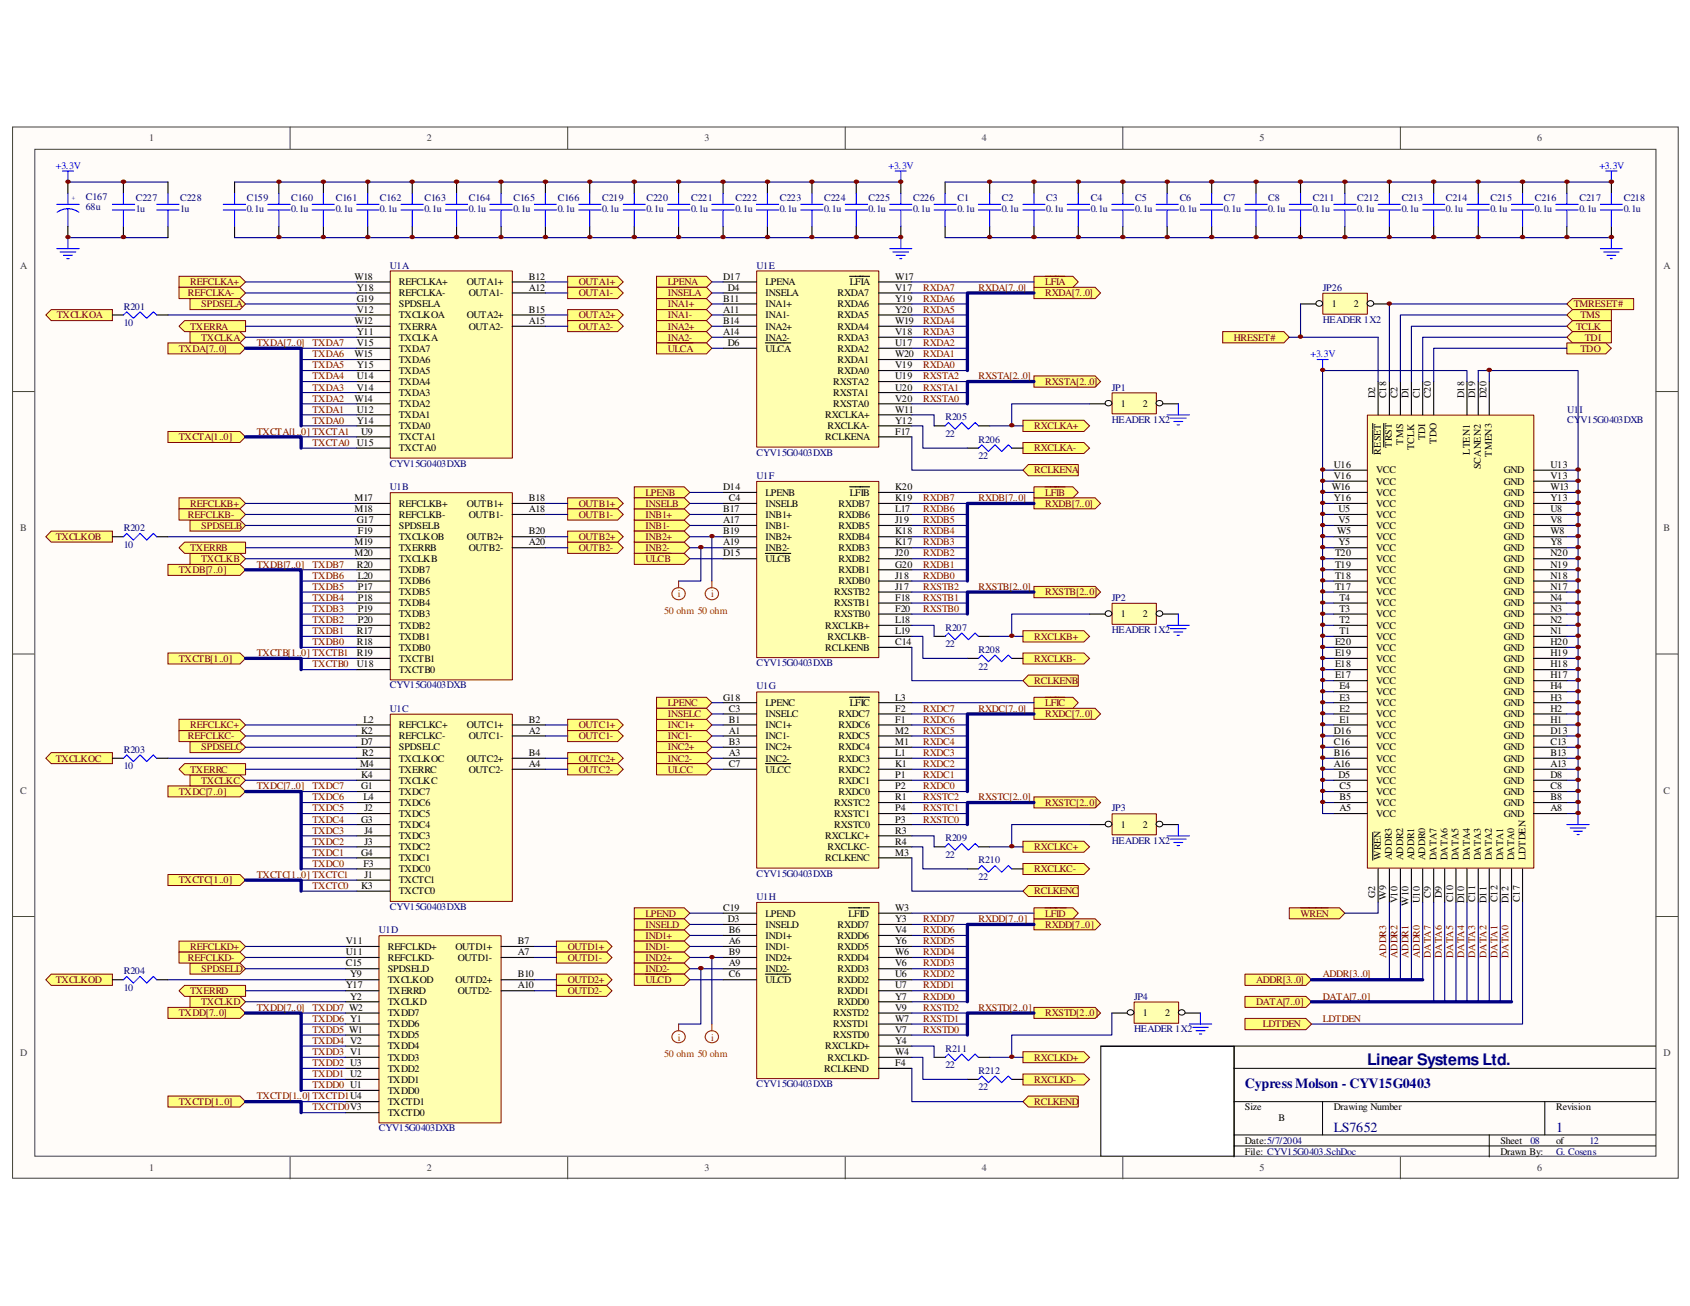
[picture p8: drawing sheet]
<svg xmlns="http://www.w3.org/2000/svg" width="279mm" height="216mm" viewBox="0 0 279 216" stroke-linecap="round" stroke-linejoin="round" font-family="sans-serif">
<defs><g id="words">
<text font-size="2.6" fill="#00007f" x="226" y="176">Linear Systems Ltd.</text>
<g font-size="2.3" fill="#00007f">
<text x="205.8" y="179.8">Cypress Molson - CYV15G0403</text>
<text x="220.5" y="187.1">LS7652</text>
<text x="257.3" y="187.1">1</text>
</g>
<g font-size="1.7" fill="#3f3f3f">
<text x="24.6" y="23.3">1</text>
<text x="70.6" y="23.3">2</text>
<text x="116.5" y="23.3">3</text>
<text x="162.3" y="23.3">4</text>
<text x="208.2" y="23.3">5</text>
<text x="254.1" y="23.3">6</text>
<text x="3.3" y="44.4">A</text>
<text x="275" y="44.4">A</text>
<text x="3.3" y="87.8">B</text>
<text x="275" y="87.8">B</text>
<text x="3.3" y="131.2">C</text>
<text x="275" y="131.2">C</text>
<text x="3.3" y="174.6">D</text>
<text x="275" y="174.6">D</text>
<text x="24.6" y="193.6">1</text>
<text x="70.6" y="193.6">2</text>
<text x="116.5" y="193.6">3</text>
<text x="162.3" y="193.6">4</text>
<text x="208.2" y="193.6">5</text>
<text x="254.1" y="193.6">6</text>
</g>
<g font-size="1.7" fill="#00f">
<text x="9.2" y="27.9">+3.3V</text>
<text x="146.9" y="27.9">+3.3V</text>
<text x="264.4" y="27.9">+3.3V</text>
<text x="216.7" y="59.1">+3.3V</text>
</g>
<g font-size="1.7" fill="#00007f">
<text x="14.2" y="34.7">68u</text>
<text x="14.2" y="33.1">C167</text>
<text x="22.4" y="35.1">1u</text>
<text x="22.4" y="33.2">C227</text>
<text x="29.8" y="35.1">1u</text>
<text x="29.8" y="33.2">C228</text>
<text x="40.8" y="33.2">C159</text>
<text x="40.8" y="35.1">0.1u</text>
<text x="48.1" y="33.2">C160</text>
<text x="48.1" y="35.1">0.1u</text>
<text x="55.5" y="33.2">C161</text>
<text x="55.5" y="35.1">0.1u</text>
<text x="62.8" y="33.2">C162</text>
<text x="62.8" y="35.1">0.1u</text>
<text x="70.2" y="33.2">C163</text>
<text x="70.2" y="35.1">0.1u</text>
<text x="77.5" y="33.2">C164</text>
<text x="77.5" y="35.1">0.1u</text>
<text x="84.9" y="35.1">0.1u</text>
<text x="84.9" y="33.2">C165</text>
<text x="92.2" y="33.2">C166</text>
<text x="92.2" y="35.1">0.1u</text>
<text x="99.6" y="35.1">0.1u</text>
<text x="99.6" y="33.2">C219</text>
<text x="106.9" y="33.2">C220</text>
<text x="106.9" y="35.1">0.1u</text>
<text x="114.3" y="35.1">0.1u</text>
<text x="114.3" y="33.2">C221</text>
<text x="121.6" y="33.2">C222</text>
<text x="121.6" y="35.1">0.1u</text>
<text x="128.9" y="33.2">C223</text>
<text x="128.9" y="35.1">0.1u</text>
<text x="136.3" y="33.2">C224</text>
<text x="136.3" y="35.1">0.1u</text>
<text x="143.6" y="33.2">C225</text>
<text x="143.6" y="35.1">0.1u</text>
<text x="151" y="33.2">C226</text>
<text x="151" y="35.1">0.1u</text>
<text x="158.3" y="33.2">C1</text>
<text x="158.3" y="35.1">0.1u</text>
<text x="165.7" y="35.1">0.1u</text>
<text x="165.7" y="33.2">C2</text>
<text x="173" y="35.1">0.1u</text>
<text x="173" y="33.2">C3</text>
<text x="180.3" y="35.1">0.1u</text>
<text x="180.3" y="33.2">C4</text>
<text x="187.7" y="35.1">0.1u</text>
<text x="187.7" y="33.2">C5</text>
<text x="195" y="35.1">0.1u</text>
<text x="195" y="33.2">C6</text>
<text x="202.4" y="35.1">0.1u</text>
<text x="202.4" y="33.2">C7</text>
<text x="209.7" y="35.1">0.1u</text>
<text x="209.7" y="33.2">C8</text>
<text x="217" y="35.1">0.1u</text>
<text x="217" y="33.2">C211</text>
<text x="224.4" y="35.1">0.1u</text>
<text x="224.4" y="33.2">C212</text>
<text x="231.7" y="35.1">0.1u</text>
<text x="231.7" y="33.2">C213</text>
<text x="239.1" y="35.1">0.1u</text>
<text x="239.1" y="33.2">C214</text>
<text x="246.4" y="35.1">0.1u</text>
<text x="246.4" y="33.2">C215</text>
<text x="253.7" y="35.1">0.1u</text>
<text x="253.7" y="33.2">C216</text>
<text x="261.1" y="35.1">0.1u</text>
<text x="261.1" y="33.2">C217</text>
<text x="268.4" y="35.1">0.1u</text>
<text x="268.4" y="33.2">C218</text>
<text x="64.5" y="44.4">U1A</text>
<text x="125.1" y="44.4">U1E</text>
<text x="20.4" y="53.9">10</text>
<text x="20.4" y="51.2">R201</text>
<text x="218.7" y="53.4">HEADER 1X2</text>
<text x="218.7" y="48">JP26</text>
<text x="183.8" y="64.6">JP1</text>
<text x="156.3" y="69.5">R205</text>
<text x="183.8" y="69.8">HEADER 1X2</text>
<text x="259.1" y="69.8">CY</text>
<text x="259.1" y="68.2">U1</text>
<text x="261.1" y="68.2">I</text>
<text x="261.3" y="69.8">V15G0403DXB</text>
<text x="64.5" y="77.2">CYV15G0403DXB</text>
<text x="125.1" y="75.4">CYV15G0403DXB</text>
<text x="156.3" y="72.2">22</text>
<text x="161.8" y="75.9">22</text>
<text x="161.8" y="73.2">R206</text>
<text x="64.5" y="81">U1B</text>
<text x="125.1" y="79.2">U1F</text>
<text x="20.4" y="87.8">R202</text>
<text x="20.4" y="90.6">10</text>
<text x="183.8" y="99.3">JP2</text>
<text x="156.3" y="107">22</text>
<text x="156.3" y="104.3">R207</text>
<text x="161.8" y="107.9">R208</text>
<text x="183.8" y="104.6">HEADER 1X2</text>
<text x="64.5" y="113.8">CYV15G0403DXB</text>
<text x="125.1" y="110.2">CYV15G0403DXB</text>
<text x="125.1" y="114">U1G</text>
<text x="161.8" y="110.7">22</text>
<text x="64.5" y="117.6">U1C</text>
<text x="20.4" y="124.4">R203</text>
<text x="20.4" y="127.2">10</text>
<text x="183.8" y="134.1">JP3</text>
<text x="156.3" y="141.8">22</text>
<text x="156.3" y="139.1">R209</text>
<text x="161.8" y="142.7">R210</text>
<text x="183.8" y="139.4">HEADER 1X2</text>
<text x="125.1" y="144.9">CYV15G0403DXB</text>
<text x="125.1" y="148.8">U1H</text>
<text x="161.8" y="145.5">22</text>
<text x="62.7" y="154.3">U1D</text>
<text x="64.5" y="150.4">CYV15G0403DXB</text>
<text x="20.4" y="161">R204</text>
<text x="20.4" y="163.8">10</text>
<text x="187.5" y="165.3">JP4</text>
<text x="156.3" y="173.9">R211</text>
<text x="187.5" y="170.6">HEADER 1X2</text>
<text x="125.1" y="179.7">CYV15G0403DXB</text>
<text x="156.3" y="176.6">22</text>
<text x="161.8" y="177.5">R212</text>
<text x="161.8" y="180.3">22</text>
<text x="62.7" y="187">CYV15G0403DXB</text>
<text x="253" y="189.1">08</text>
<text x="257.3" y="190.9">G. Cosens</text>
<text x="262.8" y="189.1">12</text>
</g>
<g font-size="1.7" fill="#7f0000">
<text x="31.5" y="47.2">REFCLKA+</text>
<text x="95.7" y="47.2">OUTA1+</text>
<text x="110.4" y="47.2">LPENA</text>
<text x="172.8" y="47.2">LFIA</text>
<text x="9.4" y="52.6">TXCLKOA</text>
<text x="31.1" y="49">REFCLKA-</text>
<text x="33.3" y="50.8">SPDSELA</text>
<text x="95.7" y="49">OUTA1-</text>
<text x="95.7" y="52.6">OUTA2+</text>
<text x="110.4" y="50.8">INA1+</text>
<text x="110.4" y="52.6">INA1-</text>
<text x="110.4" y="49">INSELA</text>
<text x="152.6" y="53.6">RXDA4</text>
<text x="152.6" y="51.7">RXDA5</text>
<text x="152.6" y="49.9">RXDA6</text>
<text x="152.6" y="48">RXDA7</text>
<text x="161.8" y="48">RXDA[7..0]</text>
<text x="172.8" y="49">RXDA[7..0]</text>
<text x="260.2" y="50.8">TMRESET#</text>
<text x="261.3" y="52.6">TMS</text>
<text x="29.6" y="58.1">TXDA[7..0]</text>
<text x="31.5" y="54.5">TXERRA</text>
<text x="33.3" y="56.3">TXCLKA</text>
<text x="42.5" y="57.2">TXDA[7..0]</text>
<text x="51.6" y="57.2">TXDA7</text>
<text x="51.6" y="59.1">TXDA6</text>
<text x="95.7" y="54.5">OUTA2-</text>
<text x="110.4" y="54.5">INA2+</text>
<text x="110.4" y="56.3">INA2-</text>
<text x="110.4" y="58.1">ULCA</text>
<text x="152.6" y="59.1">RXDA1</text>
<text x="152.6" y="57.2">RXDA2</text>
<text x="152.6" y="55.4">RXDA3</text>
<text x="204" y="56.3">HRESET#</text>
<text x="260.6" y="54.5">TCLK</text>
<text x="261.3" y="58.1">TDO</text>
<text x="262" y="56.3">TDI</text>
<text x="51.6" y="64.6">TXDA3</text>
<text x="51.6" y="62.7">TXDA4</text>
<text x="51.6" y="60.9">TXDA5</text>
<text x="152.6" y="60.9">RXDA0</text>
<text x="152.6" y="64.6">RXSTA1</text>
<text x="152.6" y="62.7">RXSTA2</text>
<text x="161.8" y="62.7">RXSTA[2..0]</text>
<text x="172.8" y="63.6">RXSTA[2..0]</text>
<text x="42.5" y="71.9">TXCTA[1..0] TXCTA1</text>
<text x="51.6" y="70">TXDA0</text>
<text x="51.6" y="68.2">TXDA1</text>
<text x="51.6" y="66.4">TXDA2</text>
<text x="152.6" y="66.4">RXSTA0</text>
<text x="171" y="71">RXCLKA+</text>
<text x="29.6" y="72.8">TXCTA[1..0]</text>
<text x="51.6" y="73.7">TXCTA0</text>
<text x="171" y="74.6">RXCLKA-</text>
<text x="31.5" y="83.8">REFCLKB+</text>
<text x="95.7" y="83.8">OUTB1+</text>
<text x="106.7" y="81.9">LPENB</text>
<text x="106.7" y="83.8">INSELB</text>
<text x="152.6" y="82.8">RXDB7</text>
<text x="161.8" y="82.8">RXDB[7..0]</text>
<text x="171" y="78.3">RCLKENA</text>
<text x="172.8" y="83.8">RXDB[7..0]</text>
<text x="172.8" y="81.9">LFIB</text>
<text x="9.2" y="89.2">TXCLKOB</text>
<text x="31.1" y="85.6">REFCLKB-</text>
<text x="33.3" y="87.4">SPDSELB</text>
<text x="95.7" y="85.6">OUTB1-</text>
<text x="95.7" y="89.2">OUTB2+</text>
<text x="106.7" y="87.4">INB1-</text>
<text x="106.7" y="89.2">INB2+</text>
<text x="106.7" y="85.6">INB1+</text>
<text x="152.6" y="88.3">RXDB4</text>
<text x="152.6" y="86.5">RXDB5</text>
<text x="152.6" y="84.7">RXDB6</text>
<text x="29.6" y="94.7">TXDB[7..0]</text>
<text x="31.5" y="91.1">TXERRB</text>
<text x="33.3" y="92.9">TXCLKB</text>
<text x="42.5" y="93.9">TXDB[7..0]</text>
<text x="51.6" y="95.7">TXDB6</text>
<text x="51.6" y="93.9">TXDB7</text>
<text x="95.7" y="91.1">OUTB2-</text>
<text x="106.7" y="91.1">INB2-</text>
<text x="106.7" y="92.9">ULCB</text>
<text x="152.6" y="95.7">RXDB0</text>
<text x="152.6" y="93.9">RXDB1</text>
<text x="152.6" y="92">RXDB2</text>
<text x="152.6" y="90.2">RXDB3</text>
<text x="51.6" y="101.2">TXDB3</text>
<text x="51.6" y="99.3">TXDB4</text>
<text x="51.6" y="97.5">TXDB5</text>
<text x="152.6" y="101.2">RXSTB0</text>
<text x="152.6" y="99.3">RXSTB1</text>
<text x="152.6" y="97.5">RXSTB2</text>
<text x="161.8" y="97.5">RXSTB[2..0]</text>
<text x="172.8" y="98.4">RXSTB[2..0]</text>
<text x="51.6" y="106.6">TXDB0</text>
<text x="51.6" y="104.8">TXDB1</text>
<text x="51.6" y="103">TXDB2</text>
<text x="171" y="105.7">RXCLKB+</text>
<text x="29.6" y="109.4">TXCTB[1..0]</text>
<text x="42.5" y="108.5">TXCTB[1..0] TXCTB1</text>
<text x="51.6" y="110.3">TXCTB0</text>
<text x="171" y="109.4">RXCLKB-</text>
<text x="171" y="113.1">RCLKENB</text>
<text x="110.4" y="116.7">LPENC</text>
<text x="110.4" y="118.6">INSELC</text>
<text x="152.6" y="119.5">RXDC6</text>
<text x="152.6" y="117.6">RXDC7</text>
<text x="161.8" y="117.6">RXDC[7..0]</text>
<text x="172.8" y="118.6">RXDC[7..0]</text>
<text x="172.8" y="116.7">LFIC</text>
<text x="9.2" y="125.9">TXCLKOC</text>
<text x="31.1" y="122.2">REFCLKC-</text>
<text x="31.5" y="120.4">REFCLKC+</text>
<text x="33.3" y="124">SPDSELC</text>
<text x="95.7" y="120.4">OUTC1+</text>
<text x="95.7" y="122.2">OUTC1-</text>
<text x="95.7" y="125.9">OUTC2+</text>
<text x="110.4" y="120.4">INC1+</text>
<text x="110.4" y="122.2">INC1-</text>
<text x="110.4" y="124">INC2+</text>
<text x="110.4" y="125.9">INC2-</text>
<text x="152.6" y="125">RXDC3</text>
<text x="152.6" y="123.1">RXDC4</text>
<text x="152.6" y="121.3">RXDC5</text>
<text x="29.6" y="131.4">TXDC[7..0]</text>
<text x="31.5" y="127.7">TXERRC</text>
<text x="33.3" y="129.5">TXCLKC</text>
<text x="42.5" y="130.5">TXDC[7..0]</text>
<text x="51.6" y="130.5">TXDC7</text>
<text x="95.7" y="127.7">OUTC2-</text>
<text x="110.4" y="127.7">ULCC</text>
<text x="152.6" y="130.5">RXDC0</text>
<text x="152.6" y="128.7">RXDC1</text>
<text x="152.6" y="126.8">RXDC2</text>
<text x="51.6" y="137.8">TXDC3</text>
<text x="51.6" y="136">TXDC4</text>
<text x="51.6" y="134.1">TXDC5</text>
<text x="51.6" y="132.3">TXDC6</text>
<text x="152.6" y="136">RXSTC0</text>
<text x="152.6" y="134.1">RXSTC1</text>
<text x="152.6" y="132.3">RXSTC2</text>
<text x="161.8" y="132.3">RXSTC[2..0]</text>
<text x="172.8" y="133.2">RXSTC[2..0]</text>
<text x="51.6" y="143.3">TXDC0</text>
<text x="51.6" y="141.4">TXDC1</text>
<text x="51.6" y="139.6">TXDC2</text>
<text x="171" y="140.5">RXCLKC+</text>
<text x="29.6" y="146">TXCTC[1..0]</text>
<text x="42.5" y="145.1">TXCTC[1..0] TXCTC1</text>
<text x="51.6" y="146.9">TXCTC0</text>
<text x="171" y="144.2">RXCLKC-</text>
<text x="171" y="147.9">RCLKENC</text>
<text x="106.7" y="155.2">IND1+</text>
<text x="106.7" y="151.5">LPEND</text>
<text x="106.7" y="153.3">INSELD</text>
<text x="152.6" y="154.3">RXDD6</text>
<text x="152.6" y="152.4">RXDD7</text>
<text x="161.8" y="152.4">RXDD[7..0]</text>
<text x="172.8" y="153.3">RXDD[7..0]</text>
<text x="172.8" y="151.5">LFID</text>
<text x="215" y="151.5">WREN</text>
<text x="31.1" y="158.8">REFCLKD-</text>
<text x="31.5" y="157">REFCLKD+</text>
<text x="33.3" y="160.7">SPDSELD</text>
<text x="93.9" y="157">OUTD1+</text>
<text x="93.9" y="158.8">OUTD1-</text>
<text x="106.7" y="157">IND1-</text>
<text x="106.7" y="158.8">IND2+</text>
<text x="106.7" y="160.7">IND2-</text>
<text x="152.6" y="161.6">RXDD2</text>
<text x="152.6" y="159.8">RXDD3</text>
<text x="152.6" y="157.9">RXDD4</text>
<text x="152.6" y="156.1">RXDD5</text>
<text x="218.7" y="161.6">ADDR[3..0]</text>
<text x="229.2" y="158.3" transform="rotate(-90 229.2 158.3)">ADDR3</text>
<text x="231.1" y="158.3" transform="rotate(-90 231.1 158.3)">ADDR2</text>
<text x="232.9" y="158.3" transform="rotate(-90 232.9 158.3)">ADDR1</text>
<text x="234.7" y="158.3" transform="rotate(-90 234.7 158.3)">ADDR0</text>
<text x="236.6" y="158.3" transform="rotate(-90 236.6 158.3)">DATA7</text>
<text x="238.4" y="158.3" transform="rotate(-90 238.4 158.3)">DATA6</text>
<text x="240.2" y="158.3" transform="rotate(-90 240.2 158.3)">DATA5</text>
<text x="242.1" y="158.3" transform="rotate(-90 242.1 158.3)">DATA4</text>
<text x="243.9" y="158.3" transform="rotate(-90 243.9 158.3)">DATA3</text>
<text x="245.7" y="158.3" transform="rotate(-90 245.7 158.3)">DATA2</text>
<text x="247.6" y="158.3" transform="rotate(-90 247.6 158.3)">DATA1</text>
<text x="249.4" y="158.3" transform="rotate(-90 249.4 158.3)">DATA0</text>
<text x="9.2" y="162.5">TXCLKOD</text>
<text x="31.5" y="164.3">TXERRD</text>
<text x="33.3" y="166.2">TXCLKD</text>
<text x="42.5" y="167.1">TXDD[7..0]</text>
<text x="51.6" y="167.1">TXDD7 W2</text>
<text x="93.9" y="162.5">OUTD2+</text>
<text x="93.9" y="164.3">OUTD2-</text>
<text x="106.7" y="162.5">ULCD</text>
<text x="152.6" y="165.3">RXDD0</text>
<text x="152.6" y="163.4">RXDD1</text>
<text x="152.6" y="167.1">RXSTD2</text>
<text x="161.8" y="167.1">RXSTD[2..0]</text>
<text x="207.7" y="166.2">DATA[7..0]</text>
<text x="207.7" y="162.5">ADDR[3..0]</text>
<text x="218.7" y="165.3">DATA[7..0]</text>
<text x="29.6" y="168">TXDD[7..0]</text>
<text x="51.6" y="172.6">TXDD4 V2</text>
<text x="51.6" y="170.7">TXDD5 W1</text>
<text x="51.6" y="168.9">TXDD6 Y1</text>
<text x="152.6" y="170.7">RXSTD0</text>
<text x="152.6" y="168.9">RXSTD1</text>
<text x="172.8" y="168">RXSTD[2..0]</text>
<text x="208.8" y="169.8">LDTDEN</text>
<text x="218.7" y="168.9">LDTDEN</text>
<text x="51.6" y="179.9">TXDD0 U1</text>
<text x="51.6" y="178.1">TXDD1 U2</text>
<text x="51.6" y="176.2">TXDD2 U3</text>
<text x="51.6" y="174.4">TXDD3 V1</text>
<text x="171" y="175.3">RXCLKD+</text>
<text x="171" y="179">RXCLKD-</text>
<text x="29.6" y="182.7">TXCTD[1..0]</text>
<text x="42.5" y="181.7">TXCTD[1..0] TXCTD1U4</text>
<text x="51.6" y="183.6">TXCTD0V3</text>
<text x="171" y="182.7">RCLKEND</text>
</g>
<g font-size="1.7">
<text x="58.6" y="46.2">W18</text>
<text x="66" y="47.2">REFCLKA+</text>
<text x="77.2" y="47.2">OUTA1+</text>
<text x="87.4" y="46.2">B12</text>
<text x="119.5" y="46.2">D17</text>
<text x="126.5" y="47.2">LPENA</text>
<text x="140.5" y="47.2">LFIA</text>
<text x="148" y="46.2">W17</text>
<text x="58.6" y="53.6">W12</text>
<text x="59" y="48">Y18</text>
<text x="59" y="51.7">V12</text>
<text x="59" y="49.9">G19</text>
<text x="66" y="49">REFCLKA-</text>
<text x="66" y="50.8">SPDSELA</text>
<text x="66" y="52.6">TXCLKOA</text>
<text x="77.2" y="52.6">OUTA2+</text>
<text x="77.5" y="49">OUTA1-</text>
<text x="87.4" y="48">A12</text>
<text x="87.4" y="53.6">A15</text>
<text x="87.4" y="51.7">B15</text>
<text x="119.5" y="49.9">B11</text>
<text x="119.5" y="51.7">A11</text>
<text x="119.5" y="53.6">B14</text>
<text x="120.3" y="48">D4</text>
<text x="126.5" y="49">INSELA</text>
<text x="126.5" y="50.8">INA1+</text>
<text x="126.5" y="52.6">INA1-</text>
<text x="138.5" y="52.6">RXDA5</text>
<text x="138.5" y="50.8">RXDA6</text>
<text x="138.5" y="49">RXDA7</text>
<text x="148" y="53.6">W19</text>
<text x="148" y="51.7">Y20</text>
<text x="148" y="49.9">Y19</text>
<text x="148" y="48">V17</text>
<text x="220.2" y="50.8">1</text>
<text x="223.8" y="50.8">2</text>
<text x="58.6" y="59.1">W15</text>
<text x="59" y="55.4">Y11</text>
<text x="59" y="57.2">V15</text>
<text x="66" y="54.5">TXERRA</text>
<text x="66" y="56.3">TXCLKA</text>
<text x="66" y="59.9">TXDA6</text>
<text x="66" y="58.1">TXDA7</text>
<text x="77.5" y="54.5">OUTA2-</text>
<text x="119.5" y="55.4">A14</text>
<text x="120.3" y="57.2">D6</text>
<text x="126.5" y="54.5">INA2+</text>
<text x="126.5" y="56.3">INA2-</text>
<text x="126.5" y="58.1">ULCA</text>
<text x="138.5" y="59.9">RXDA1</text>
<text x="138.5" y="58.1">RXDA2</text>
<text x="138.5" y="56.3">RXDA3</text>
<text x="138.5" y="54.5">RXDA4</text>
<text x="148" y="59.1">W20</text>
<text x="148" y="57.2">U17</text>
<text x="148" y="55.4">V18</text>
<text x="59" y="64.6">V14</text>
<text x="59" y="62.7">U14</text>
<text x="59" y="60.9">Y15</text>
<text x="66" y="65.4">TXDA3</text>
<text x="66" y="63.6">TXDA4</text>
<text x="66" y="61.8">TXDA5</text>
<text x="137.8" y="65.4">RXSTA1</text>
<text x="137.8" y="63.6">RXSTA2</text>
<text x="138.5" y="61.8">RXDA0</text>
<text x="148" y="60.9">V19</text>
<text x="148" y="64.6">U20</text>
<text x="148" y="62.7">U19</text>
<text x="227.4" y="65.8" transform="rotate(-90 227.4 65.8)">D2</text>
<text x="229.2" y="65.8" transform="rotate(-90 229.2 65.8)">C18</text>
<text x="231.1" y="65.8" transform="rotate(-90 231.1 65.8)">C2</text>
<text x="232.9" y="65.8" transform="rotate(-90 232.9 65.8)">D1</text>
<text x="234.7" y="65.8" transform="rotate(-90 234.7 65.8)">C1</text>
<text x="236.6" y="65.8" transform="rotate(-90 236.6 65.8)">C20</text>
<text x="242.1" y="65.8" transform="rotate(-90 242.1 65.8)">D18</text>
<text x="243.9" y="65.8" transform="rotate(-90 243.9 65.8)">D19</text>
<text x="245.7" y="65.8" transform="rotate(-90 245.7 65.8)">D20</text>
<text x="58.6" y="66.4">W14</text>
<text x="59" y="70">Y14</text>
<text x="59" y="68.2">U12</text>
<text x="59.7" y="71.9">U9</text>
<text x="66" y="71">TXDA0</text>
<text x="66" y="69.1">TXDA1</text>
<text x="66" y="67.3">TXDA2</text>
<text x="136.4" y="69.1">RXCLKA+</text>
<text x="136.8" y="71">RXCLKA-</text>
<text x="137.8" y="67.3">RXSTA0</text>
<text x="148" y="70">Y12</text>
<text x="148" y="66.4">V20</text>
<text x="148" y="68.2">W11</text>
<text x="148" y="71.9">F17</text>
<text x="185.3" y="67.3">1</text>
<text x="188.9" y="67.3">2</text>
<text x="59" y="73.7">U15</text>
<text x="66" y="74.6">TXCTA0</text>
<text x="66" y="72.8">TXCTA1</text>
<text x="136.4" y="72.8">RCLKENA</text>
<text x="220.5" y="77.3">U16</text>
<text x="228.3" y="75.2" transform="rotate(-90 228.3 75.2)">RESET</text>
<text x="230.1" y="74.1" transform="rotate(-90 230.1 74.1)">TRST</text>
<text x="232" y="73.5" transform="rotate(-90 232 73.5)">TMS</text>
<text x="233.8" y="74.5" transform="rotate(-90 233.8 74.5)">TCLK</text>
<text x="235.6" y="72.8" transform="rotate(-90 235.6 72.8)">TDI</text>
<text x="237.5" y="73.4" transform="rotate(-90 237.5 73.4)">TDO</text>
<text x="243" y="75.2" transform="rotate(-90 243 75.2)">LTEN1</text>
<text x="244.8" y="77.6" transform="rotate(-90 244.8 77.6)">SCANEN2</text>
<text x="246.6" y="75.6" transform="rotate(-90 246.6 75.6)">TMEN3</text>
<text x="256.3" y="77.3">U13</text>
<text x="58.6" y="82.8">M17</text>
<text x="66" y="83.8">REFCLKB+</text>
<text x="77.2" y="83.8">OUTB1+</text>
<text x="87.4" y="82.8">B18</text>
<text x="119.5" y="81">D14</text>
<text x="120.5" y="82.8">C4</text>
<text x="126.5" y="81.9">LPENB</text>
<text x="126.5" y="83.8">INSELB</text>
<text x="138.6" y="83.8">RXDB7</text>
<text x="140.5" y="81.9">LFIB</text>
<text x="148" y="82.8">K19</text>
<text x="148" y="81">K20</text>
<text x="220.2" y="81">W16</text>
<text x="220.5" y="82.8">Y16</text>
<text x="220.5" y="79.2">V16</text>
<text x="227.5" y="83.8">VCC</text>
<text x="227.5" y="81.9">VCC</text>
<text x="227.5" y="80.1">VCC</text>
<text x="227.5" y="78.3">VCC</text>
<text x="248.6" y="83.8">GND</text>
<text x="248.6" y="81.9">GND</text>
<text x="248.6" y="80.1">GND</text>
<text x="248.6" y="78.3">GND</text>
<text x="256.3" y="82.8">Y13</text>
<text x="256.3" y="81">W13</text>
<text x="256.3" y="79.2">V13</text>
<text x="58.6" y="84.7">M18</text>
<text x="59" y="86.5">G17</text>
<text x="59.2" y="88.3">F19</text>
<text x="66" y="85.6">REFCLKB-</text>
<text x="66" y="87.4">SPDSELB</text>
<text x="66" y="89.2">TXCLKOB</text>
<text x="77.2" y="89.2">OUTB2+</text>
<text x="77.5" y="85.6">OUTB1-</text>
<text x="87.4" y="84.7">A18</text>
<text x="87.4" y="88.3">B20</text>
<text x="119.5" y="84.7">B17</text>
<text x="119.5" y="86.5">A17</text>
<text x="119.5" y="88.3">B19</text>
<text x="126.5" y="85.6">INB1+</text>
<text x="126.5" y="87.4">INB1-</text>
<text x="126.5" y="89.2">INB2+</text>
<text x="138.6" y="89.2">RXDB4</text>
<text x="138.6" y="87.4">RXDB5</text>
<text x="138.6" y="85.6">RXDB6</text>
<text x="148" y="88.3">K18</text>
<text x="148" y="86.5">J19</text>
<text x="148" y="84.7">L17</text>
<text x="221.1" y="88.3">W5</text>
<text x="221.3" y="86.5">V5</text>
<text x="221.3" y="84.7">U5</text>
<text x="227.5" y="89.2">VCC</text>
<text x="227.5" y="87.4">VCC</text>
<text x="227.5" y="85.6">VCC</text>
<text x="248.6" y="89.2">GND</text>
<text x="248.6" y="87.4">GND</text>
<text x="248.6" y="85.6">GND</text>
<text x="256.3" y="88.3">W8</text>
<text x="256.3" y="86.5">V8</text>
<text x="256.3" y="84.7">U8</text>
<text x="58.6" y="90.2">M19</text>
<text x="58.6" y="92">M20</text>
<text x="59" y="93.9">R20</text>
<text x="59.2" y="95.7">L20</text>
<text x="66" y="91.1">TXERRB</text>
<text x="66" y="92.9">TXCLKB</text>
<text x="66" y="94.7">TXDB7</text>
<text x="77.5" y="91.1">OUTB2-</text>
<text x="87.4" y="90.2">A20</text>
<text x="119.5" y="90.2">A19</text>
<text x="119.5" y="92">D15</text>
<text x="126.5" y="91.1">INB2-</text>
<text x="126.5" y="92.9">ULCB</text>
<text x="138.6" y="94.7">RXDB1</text>
<text x="138.6" y="92.9">RXDB2</text>
<text x="138.6" y="91.1">RXDB3</text>
<text x="148" y="95.7">J18</text>
<text x="148" y="93.9">G20</text>
<text x="148" y="92">J20</text>
<text x="148" y="90.2">K17</text>
<text x="220.7" y="95.7">T18</text>
<text x="220.7" y="93.9">T19</text>
<text x="220.7" y="92">T20</text>
<text x="221.3" y="90.2">Y5</text>
<text x="227.5" y="94.7">VCC</text>
<text x="227.5" y="92.9">VCC</text>
<text x="227.5" y="91.1">VCC</text>
<text x="248.6" y="94.7">GND</text>
<text x="248.6" y="92.9">GND</text>
<text x="248.6" y="91.1">GND</text>
<text x="256.3" y="95.7">N18</text>
<text x="256.3" y="93.9">N19</text>
<text x="256.3" y="92">N20</text>
<text x="256.3" y="90.2">Y8</text>
<text x="59.2" y="101.2">P19</text>
<text x="59.2" y="99.3">P18</text>
<text x="59.2" y="97.5">P17</text>
<text x="66" y="100.2">TXDB4</text>
<text x="66" y="98.4">TXDB5</text>
<text x="66" y="96.6">TXDB6</text>
<text x="137.9" y="100.2">RXSTB1</text>
<text x="137.9" y="98.4">RXSTB2</text>
<text x="138.6" y="96.6">RXDB0</text>
<text x="148" y="101.2">F20</text>
<text x="148" y="99.3">F18</text>
<text x="148" y="97.5">J17</text>
<text x="220.7" y="97.5">T17</text>
<text x="221.4" y="101.2">T3</text>
<text x="221.4" y="99.3">T4</text>
<text x="227.5" y="100.2">VCC</text>
<text x="227.5" y="98.4">VCC</text>
<text x="227.5" y="96.6">VCC</text>
<text x="248.6" y="100.2">GND</text>
<text x="248.6" y="98.4">GND</text>
<text x="248.6" y="96.6">GND</text>
<text x="256.3" y="101.2">N3</text>
<text x="256.3" y="99.3">N4</text>
<text x="256.3" y="97.5">N17</text>
<text x="59" y="106.6">R18</text>
<text x="59" y="104.8">R17</text>
<text x="59.2" y="103">P20</text>
<text x="66" y="107.6">TXDB0</text>
<text x="66" y="105.7">TXDB1</text>
<text x="66" y="103.9">TXDB2</text>
<text x="66" y="102.1">TXDB3</text>
<text x="136.4" y="103.9">RXCLKB+</text>
<text x="136.4" y="107.6">RCLKENB</text>
<text x="136.8" y="105.7">RXCLKB-</text>
<text x="137.9" y="102.1">RXSTB0</text>
<text x="148" y="104.8">L19</text>
<text x="148" y="103">L18</text>
<text x="148" y="106.6">C14</text>
<text x="185.3" y="102.1">1</text>
<text x="188.9" y="102.1">2</text>
<text x="220.7" y="106.6">E20</text>
<text x="221.4" y="104.8">T1</text>
<text x="221.4" y="103">T2</text>
<text x="227.5" y="107.6">VCC</text>
<text x="227.5" y="105.7">VCC</text>
<text x="227.5" y="103.9">VCC</text>
<text x="227.5" y="102.1">VCC</text>
<text x="248.6" y="107.6">GND</text>
<text x="248.6" y="105.7">GND</text>
<text x="248.6" y="103.9">GND</text>
<text x="248.6" y="102.1">GND</text>
<text x="256.3" y="106.6">H20</text>
<text x="256.3" y="104.8">N1</text>
<text x="256.3" y="103">N2</text>
<text x="59" y="110.3">U18</text>
<text x="59" y="108.5">R19</text>
<text x="66" y="111.3">TXCTB0</text>
<text x="66" y="109.4">TXCTB1</text>
<text x="220.7" y="112.1">E17</text>
<text x="220.7" y="110.3">E18</text>
<text x="220.7" y="108.5">E19</text>
<text x="221.4" y="114">E4</text>
<text x="227.5" y="113.1">VCC</text>
<text x="227.5" y="111.3">VCC</text>
<text x="227.5" y="109.4">VCC</text>
<text x="248.6" y="113.1">GND</text>
<text x="248.6" y="111.3">GND</text>
<text x="248.6" y="109.4">GND</text>
<text x="256.3" y="114">H4</text>
<text x="256.3" y="112.1">H17</text>
<text x="256.3" y="110.3">H18</text>
<text x="256.3" y="108.5">H19</text>
<text x="60.1" y="119.5">L2</text>
<text x="87.4" y="119.5">B2</text>
<text x="119.5" y="115.8">G18</text>
<text x="120.5" y="117.6">C3</text>
<text x="120.5" y="119.5">B1</text>
<text x="126.5" y="116.7">LPENC</text>
<text x="126.5" y="118.6">INSELC</text>
<text x="138.6" y="118.6">RXDC7</text>
<text x="140.5" y="116.7">LFIC</text>
<text x="148" y="119.5">F1</text>
<text x="148" y="117.6">F2</text>
<text x="148" y="115.8">L3</text>
<text x="221.4" y="119.5">E1</text>
<text x="221.4" y="117.6">E2</text>
<text x="221.4" y="115.8">E3</text>
<text x="227.5" y="118.6">VCC</text>
<text x="227.5" y="116.7">VCC</text>
<text x="227.5" y="114.9">VCC</text>
<text x="248.6" y="118.6">GND</text>
<text x="248.6" y="116.7">GND</text>
<text x="248.6" y="114.9">GND</text>
<text x="256.3" y="119.5">H1</text>
<text x="256.3" y="117.6">H2</text>
<text x="256.3" y="115.8">H3</text>
<text x="59.7" y="123.1">D7</text>
<text x="59.7" y="121.3">K2</text>
<text x="59.9" y="125">R2</text>
<text x="66" y="120.4">REFCLKC+</text>
<text x="66" y="122.2">REFCLKC-</text>
<text x="66" y="124">SPDSELC</text>
<text x="66" y="125.9">TXCLKOC</text>
<text x="77.2" y="120.4">OUTC1+</text>
<text x="77.2" y="125.9">OUTC2+</text>
<text x="77.5" y="122.2">OUTC1-</text>
<text x="87.4" y="121.3">A2</text>
<text x="87.4" y="125">B4</text>
<text x="120.5" y="121.3">A1</text>
<text x="120.5" y="123.1">B3</text>
<text x="120.5" y="125">A3</text>
<text x="126.5" y="120.4">INC1+</text>
<text x="126.5" y="122.2">INC1-</text>
<text x="126.5" y="124">INC2+</text>
<text x="126.5" y="125.9">INC2-</text>
<text x="138.6" y="125.9">RXDC3</text>
<text x="138.6" y="124">RXDC4</text>
<text x="138.6" y="122.2">RXDC5</text>
<text x="138.6" y="120.4">RXDC6</text>
<text x="148" y="125">L1</text>
<text x="148" y="123.1">M1</text>
<text x="148" y="121.3">M2</text>
<text x="220.5" y="125">B16</text>
<text x="220.5" y="123.1">C16</text>
<text x="220.5" y="121.3">D16</text>
<text x="227.5" y="125.9">VCC</text>
<text x="227.5" y="124">VCC</text>
<text x="227.5" y="122.2">VCC</text>
<text x="227.5" y="120.4">VCC</text>
<text x="248.6" y="125.9">GND</text>
<text x="248.6" y="124">GND</text>
<text x="248.6" y="122.2">GND</text>
<text x="248.6" y="120.4">GND</text>
<text x="256.3" y="125">B13</text>
<text x="256.3" y="123.1">C13</text>
<text x="256.3" y="121.3">D13</text>
<text x="59.5" y="126.8">M4</text>
<text x="59.7" y="128.7">K4</text>
<text x="59.7" y="130.5">G1</text>
<text x="66" y="127.7">TXERRC</text>
<text x="66" y="129.5">TXCLKC</text>
<text x="66" y="131.4">TXDC7</text>
<text x="77.5" y="127.7">OUTC2-</text>
<text x="87.4" y="126.8">A4</text>
<text x="120.5" y="126.8">C7</text>
<text x="126.5" y="127.7">ULCC</text>
<text x="138.6" y="131.4">RXDC0</text>
<text x="138.6" y="129.5">RXDC1</text>
<text x="138.6" y="127.7">RXDC2</text>
<text x="148" y="130.5">P2</text>
<text x="148" y="128.7">P1</text>
<text x="148" y="126.8">K1</text>
<text x="220.5" y="126.8">A16</text>
<text x="221.3" y="128.7">D5</text>
<text x="221.4" y="130.5">C5</text>
<text x="227.5" y="131.4">VCC</text>
<text x="227.5" y="129.5">VCC</text>
<text x="227.5" y="127.7">VCC</text>
<text x="248.6" y="131.4">GND</text>
<text x="248.6" y="129.5">GND</text>
<text x="248.6" y="127.7">GND</text>
<text x="256.3" y="130.5">C8</text>
<text x="256.3" y="128.7">D8</text>
<text x="256.3" y="126.8">A13</text>
<text x="59.7" y="136">G3</text>
<text x="60.1" y="132.3">L4</text>
<text x="60.3" y="137.8">J4</text>
<text x="60.3" y="134.1">J2</text>
<text x="66" y="136.9">TXDC4</text>
<text x="66" y="135">TXDC5</text>
<text x="66" y="133.2">TXDC6</text>
<text x="137.9" y="136.9">RXSTC0</text>
<text x="137.9" y="135">RXSTC1</text>
<text x="137.9" y="133.2">RXSTC2</text>
<text x="148" y="136">P3</text>
<text x="148" y="134.1">P4</text>
<text x="148" y="132.3">R1</text>
<text x="148" y="137.8">R3</text>
<text x="185.3" y="136.9">1</text>
<text x="188.9" y="136.9">2</text>
<text x="221.4" y="134.1">A5</text>
<text x="221.4" y="132.3">B5</text>
<text x="227.5" y="135">VCC</text>
<text x="227.5" y="133.2">VCC</text>
<text x="248.6" y="135">GND</text>
<text x="248.6" y="133.2">GND</text>
<text x="256.3" y="134.1">A8</text>
<text x="256.3" y="132.3">B8</text>
<text x="59.7" y="141.4">G4</text>
<text x="60.1" y="143.3">F3</text>
<text x="60.3" y="139.6">J3</text>
<text x="66" y="142.4">TXDC1</text>
<text x="66" y="140.5">TXDC2</text>
<text x="66" y="138.7">TXDC3</text>
<text x="136.4" y="138.7">RXCLKC+</text>
<text x="136.4" y="142.4">RCLKENC</text>
<text x="136.8" y="140.5">RXCLKC-</text>
<text x="148" y="139.6">R4</text>
<text x="148" y="141.4">M3</text>
<text x="228.3" y="142.2" transform="rotate(-90 228.3 142.2)">WREN</text>
<text x="230.1" y="142.2" transform="rotate(-90 230.1 142.2)">ADDR3</text>
<text x="232" y="142.2" transform="rotate(-90 232 142.2)">ADDR2</text>
<text x="233.8" y="142.2" transform="rotate(-90 233.8 142.2)">ADDR1</text>
<text x="235.6" y="142.2" transform="rotate(-90 235.6 142.2)">ADDR0</text>
<text x="237.5" y="142.2" transform="rotate(-90 237.5 142.2)">DATA7</text>
<text x="239.3" y="142.2" transform="rotate(-90 239.3 142.2)">DATA6</text>
<text x="241.1" y="142.2" transform="rotate(-90 241.1 142.2)">DATA5</text>
<text x="243" y="142.2" transform="rotate(-90 243 142.2)">DATA4</text>
<text x="244.8" y="142.2" transform="rotate(-90 244.8 142.2)">DATA3</text>
<text x="246.6" y="142.2" transform="rotate(-90 246.6 142.2)">DATA2</text>
<text x="248.5" y="142.2" transform="rotate(-90 248.5 142.2)">DATA1</text>
<text x="250.3" y="142.2" transform="rotate(-90 250.3 142.2)">DATA0</text>
<text x="252.2" y="142.2" transform="rotate(-90 252.2 142.2)">LDTDEN</text>
<text x="59.7" y="146.9">K3</text>
<text x="60.3" y="145.1">J1</text>
<text x="66" y="144.2">TXDC0</text>
<text x="66" y="147.9">TXCTC0</text>
<text x="66" y="146">TXCTC1</text>
<text x="227.4" y="148.4" transform="rotate(-90 227.4 148.4)">G2</text>
<text x="229.2" y="148.8" transform="rotate(-90 229.2 148.8)">W9</text>
<text x="231.1" y="149.4" transform="rotate(-90 231.1 149.4)">V10</text>
<text x="232.9" y="149.7" transform="rotate(-90 232.9 149.7)">W10</text>
<text x="234.7" y="149.4" transform="rotate(-90 234.7 149.4)">U10</text>
<text x="236.6" y="148.4" transform="rotate(-90 236.6 148.4)">C9</text>
<text x="238.4" y="148.4" transform="rotate(-90 238.4 148.4)">D9</text>
<text x="240.2" y="149.2" transform="rotate(-90 240.2 149.2)">C10</text>
<text x="242.1" y="149.4" transform="rotate(-90 242.1 149.4)">D10</text>
<text x="243.9" y="149.2" transform="rotate(-90 243.9 149.2)">C11</text>
<text x="245.7" y="149.4" transform="rotate(-90 245.7 149.4)">D11</text>
<text x="247.6" y="149.2" transform="rotate(-90 247.6 149.2)">C12</text>
<text x="249.4" y="149.4" transform="rotate(-90 249.4 149.4)">D12</text>
<text x="251.2" y="149.2" transform="rotate(-90 251.2 149.2)">C17</text>
<text x="119.5" y="150.6">C19</text>
<text x="120.3" y="152.4">D3</text>
<text x="120.5" y="154.3">B6</text>
<text x="126.5" y="151.5">LPEND</text>
<text x="126.5" y="153.3">INSELD</text>
<text x="126.5" y="155.2">IND1+</text>
<text x="138.5" y="155.2">RXDD6</text>
<text x="138.5" y="153.3">RXDD7</text>
<text x="140.3" y="151.5">LFID</text>
<text x="148" y="150.6">W3</text>
<text x="148" y="154.3">V4</text>
<text x="148" y="152.4">Y3</text>
<text x="57.1" y="156.1">V11</text>
<text x="57.1" y="157.9">U11</text>
<text x="57.1" y="159.8">C15</text>
<text x="57.9" y="161.6">Y9</text>
<text x="64.1" y="157">REFCLKD+</text>
<text x="64.1" y="158.8">REFCLKD-</text>
<text x="64.1" y="160.7">SPDSELD</text>
<text x="75.3" y="157">OUTD1+</text>
<text x="75.7" y="158.8">OUTD1-</text>
<text x="85.6" y="156.1">B7</text>
<text x="85.6" y="161.6">B10</text>
<text x="85.6" y="157.9">A7</text>
<text x="120.5" y="161.6">C6</text>
<text x="120.5" y="156.1">A6</text>
<text x="120.5" y="157.9">B9</text>
<text x="120.5" y="159.8">A9</text>
<text x="126.5" y="157">IND1-</text>
<text x="126.5" y="158.8">IND2+</text>
<text x="126.5" y="160.7">IND2-</text>
<text x="138.5" y="160.7">RXDD3</text>
<text x="138.5" y="158.8">RXDD4</text>
<text x="138.5" y="157">RXDD5</text>
<text x="148" y="161.6">U6</text>
<text x="148" y="159.8">V6</text>
<text x="148" y="157.9">W6</text>
<text x="148" y="156.1">Y6</text>
<text x="57.1" y="163.4">Y17</text>
<text x="57.9" y="165.3">Y2</text>
<text x="64.1" y="162.5">TXCLKOD</text>
<text x="64.1" y="164.3">TXERRD</text>
<text x="64.1" y="166.2">TXCLKD</text>
<text x="75.3" y="162.5">OUTD2+</text>
<text x="75.7" y="164.3">OUTD2-</text>
<text x="85.6" y="163.4">A10</text>
<text x="126.5" y="162.5">ULCD</text>
<text x="138.5" y="166.2">RXDD0</text>
<text x="138.5" y="164.3">RXDD1</text>
<text x="138.5" y="162.5">RXDD2</text>
<text x="148" y="165.3">Y7</text>
<text x="148" y="163.4">U7</text>
<text x="148" y="167.1">V9</text>
<text x="64.1" y="173.5">TXDD4</text>
<text x="64.1" y="171.7">TXDD5</text>
<text x="64.1" y="169.8">TXDD6</text>
<text x="64.1" y="168">TXDD7</text>
<text x="136.4" y="173.5">RXCLKD+</text>
<text x="137.8" y="171.7">RXSTD0</text>
<text x="137.8" y="169.8">RXSTD1</text>
<text x="137.8" y="168">RXSTD2</text>
<text x="148" y="170.7">V7</text>
<text x="148" y="168.9">W7</text>
<text x="148" y="172.6">Y4</text>
<text x="188.9" y="168">1</text>
<text x="192.6" y="168">2</text>
<text x="64.1" y="179">TXDD1</text>
<text x="64.1" y="177.2">TXDD2</text>
<text x="64.1" y="175.3">TXDD3</text>
<text x="136.3" y="177.2">RCLKEND</text>
<text x="136.8" y="175.3">RXCLKD-</text>
<text x="148" y="174.4">W4</text>
<text x="148" y="176.2">F4</text>
<text x="64.1" y="180.8">TXDD0</text>
<text x="64.1" y="184.5">TXCTD0</text>
<text x="64.1" y="182.7">TXCTD1</text>
<text x="205.8" y="183.6">Size</text>
<text x="211.4" y="185.4">B</text>
<text x="220.5" y="183.6">Drawing Number</text>
<text x="257.3" y="183.6">Revision</text>
<text x="205.8" y="189.1">Date:5/7/2004</text>
<text x="205.8" y="190.9">File: CYV15G0403.SchDoc</text>
<text x="248.1" y="189.1">Sheet</text>
<text x="248.1" y="190.9">Drawn By:</text>
<text x="257.3" y="189.1">of</text>
</g>
<g font-size="1.7" fill="#f00">
<text x="109.8" y="101.5">50 ohm 50 ohm</text>
<text x="112.1" y="98.8">i</text>
<text x="117.6" y="98.8">i</text>
<text x="112.1" y="172">i</text>
<text x="117.6" y="172">i</text>
<text x="109.8" y="174.8">50 ohm 50 ohm</text>
</g>
<text font-size="1.1" fill="#00007f" x="11.8" y="33.1">+</text>
</g></defs>
<path d="M2.1 21h275.4v173.8h-275.4z" fill="#fffcf9"/>
<path d="M2.1 21h275.4v173.8h-275.4z" fill="none" stroke="#3f3f3f" stroke-width=".17"/>
<path d="M5.8 24.7h268v166.4h-268z" fill="#fffcf9"/>
<g fill="none" stroke="#3f3f3f" stroke-width=".17">
<path d="M5.8 24.7h268v166.4h-268zM48 21v3.6M93.9 21v3.6M139.7 21v3.6M185.6 21v3.6M231.5 21v3.6M2.1 64.7h3.6M273.7 64.7h3.7M2.1 108.1h3.6M273.7 108.1h3.7M2.1 151.5h3.6M273.7 151.5h3.7"/>
<path d="M48 191.3v3.6M93.9 191.3v3.6M139.7 191.3v3.6M185.6 191.3v3.6M231.5 191.3v3.6"/>
</g>
<path d="M93.9 45.7h8.2l.9 .9-.9 .9h-8.2z" fill-rule="evenodd" fill="#ffff7f"/>
<path d="M93.9 45.7h8.2l.9 .9-.9 .9h-8.2z" fill="none" stroke="#7f0000" stroke-width=".17"/>
<path d="M93.9 47.5h8.2l.9 .9-.9 1h-8.2z" fill-rule="evenodd" fill="#ffff7f"/>
<path d="M93.9 47.5h8.2l.9 .9-.9 1h-8.2z" fill="none" stroke="#7f0000" stroke-width=".17"/>
<path d="M93.9 51.2h8.2l.9 .9-.9 .9h-8.2z" fill-rule="evenodd" fill="#ffff7f"/>
<path d="M93.9 51.2h8.2l.9 .9-.9 .9h-8.2z" fill="none" stroke="#7f0000" stroke-width=".17"/>
<path d="M93.9 53h8.2l.9 .9-.9 .9h-8.2z" fill-rule="evenodd" fill="#ffff7f"/>
<path d="M93.9 53h8.2l.9 .9-.9 .9h-8.2z" fill="none" stroke="#7f0000" stroke-width=".17"/>
<path d="M108.5 49.4h8.3l.9 .8-.9 1h-8.3z" fill-rule="evenodd" fill="#ffff7f"/>
<path d="M108.5 49.4h8.3l.9 .8-.9 1h-8.3z" fill="none" stroke="#7f0000" stroke-width=".17"/>
<path d="M108.5 51.2h8.3l.9 .9-.9 .9h-8.3z" fill-rule="evenodd" fill="#ffff7f"/>
<path d="M108.5 51.2h8.3l.9 .9-.9 .9h-8.3z" fill="none" stroke="#7f0000" stroke-width=".17"/>
<path d="M108.5 53h8.3l.9 .9-.9 .9h-8.3z" fill-rule="evenodd" fill="#ffff7f"/>
<path d="M108.5 53h8.3l.9 .9-.9 .9h-8.3z" fill="none" stroke="#7f0000" stroke-width=".17"/>
<path d="M108.5 54.8h8.3l.9 1-.9 .9h-8.3z" fill-rule="evenodd" fill="#ffff7f"/>
<path d="M108.5 54.8h8.3l.9 1-.9 .9h-8.3z" fill="none" stroke="#7f0000" stroke-width=".17"/>
<path d="M93.9 82.3h8.2l.9 .9-.9 .9h-8.2z" fill-rule="evenodd" fill="#ffff7f"/>
<path d="M93.9 82.3h8.2l.9 .9-.9 .9h-8.2z" fill="none" stroke="#7f0000" stroke-width=".17"/>
<path d="M93.9 84.1h8.2l.9 .9-.9 1h-8.2z" fill-rule="evenodd" fill="#ffff7f"/>
<path d="M93.9 84.1h8.2l.9 .9-.9 1h-8.2z" fill="none" stroke="#7f0000" stroke-width=".17"/>
<path d="M93.9 89.6h8.2l.9 1-.9 .9h-8.2z" fill-rule="evenodd" fill="#ffff7f"/>
<path d="M93.9 89.6h8.2l.9 1-.9 .9h-8.2z" fill="none" stroke="#7f0000" stroke-width=".17"/>
<path d="M93.9 87.8h8.2l.9 .9-.9 .9h-8.2z" fill-rule="evenodd" fill="#ffff7f"/>
<path d="M93.9 87.8h8.2l.9 .9-.9 .9h-8.2z" fill="none" stroke="#7f0000" stroke-width=".17"/>
<path d="M104.9 86h8.2l.9 .9-.9 .9h-8.2z" fill-rule="evenodd" fill="#ffff7f"/>
<path d="M104.9 86h8.2l.9 .9-.9 .9h-8.2z" fill="none" stroke="#7f0000" stroke-width=".17"/>
<path d="M104.9 89.6h8.2l.9 1-.9 .9h-8.2z" fill-rule="evenodd" fill="#ffff7f"/>
<path d="M104.9 89.6h8.2l.9 1-.9 .9h-8.2z" fill="none" stroke="#7f0000" stroke-width=".17"/>
<path d="M104.9 87.8h8.2l.9 .9-.9 .9h-8.2z" fill-rule="evenodd" fill="#ffff7f"/>
<path d="M104.9 87.8h8.2l.9 .9-.9 .9h-8.2z" fill="none" stroke="#7f0000" stroke-width=".17"/>
<path d="M104.9 84.1h8.2l.9 .9-.9 1h-8.2z" fill-rule="evenodd" fill="#ffff7f"/>
<path d="M104.9 84.1h8.2l.9 .9-.9 1h-8.2z" fill="none" stroke="#7f0000" stroke-width=".17"/>
<path d="M93.9 118.9h8.2l.9 .9-.9 1h-8.2z" fill-rule="evenodd" fill="#ffff7f"/>
<path d="M93.9 118.9h8.2l.9 .9-.9 1h-8.2z" fill="none" stroke="#7f0000" stroke-width=".17"/>
<path d="M93.9 120.8h8.2l.9 .9-.9 .9h-8.2z" fill-rule="evenodd" fill="#ffff7f"/>
<path d="M93.9 120.8h8.2l.9 .9-.9 .9h-8.2z" fill="none" stroke="#7f0000" stroke-width=".17"/>
<path d="M93.9 124.4h8.2l.9 .9-.9 .9h-8.2z" fill-rule="evenodd" fill="#ffff7f"/>
<path d="M93.9 124.4h8.2l.9 .9-.9 .9h-8.2z" fill="none" stroke="#7f0000" stroke-width=".17"/>
<path d="M93.9 126.2h8.2l.9 1-.9 .9h-8.2z" fill-rule="evenodd" fill="#ffff7f"/>
<path d="M93.9 126.2h8.2l.9 1-.9 .9h-8.2z" fill="none" stroke="#7f0000" stroke-width=".17"/>
<path d="M108.5 118.9h8.3l.9 .9-.9 1h-8.3z" fill-rule="evenodd" fill="#ffff7f"/>
<path d="M108.5 118.9h8.3l.9 .9-.9 1h-8.3z" fill="none" stroke="#7f0000" stroke-width=".17"/>
<path d="M108.5 120.8h8.3l.9 .9-.9 .9h-8.3z" fill-rule="evenodd" fill="#ffff7f"/>
<path d="M108.5 120.8h8.3l.9 .9-.9 .9h-8.3z" fill="none" stroke="#7f0000" stroke-width=".17"/>
<path d="M108.5 122.6h8.3l.9 .9-.9 .9h-8.3z" fill-rule="evenodd" fill="#ffff7f"/>
<path d="M108.5 122.6h8.3l.9 .9-.9 .9h-8.3z" fill="none" stroke="#7f0000" stroke-width=".17"/>
<path d="M108.5 124.4h8.3l.9 .9-.9 .9h-8.3z" fill-rule="evenodd" fill="#ffff7f"/>
<path d="M108.5 124.4h8.3l.9 .9-.9 .9h-8.3z" fill="none" stroke="#7f0000" stroke-width=".17"/>
<path d="M92 155.6h8.3l.9 .9-.9 .9h-8.3z" fill-rule="evenodd" fill="#ffff7f"/>
<path d="M92 155.6h8.3l.9 .9-.9 .9h-8.3z" fill="none" stroke="#7f0000" stroke-width=".17"/>
<path d="M92 157.4h8.3l.9 .9-.9 .9h-8.3z" fill-rule="evenodd" fill="#ffff7f"/>
<path d="M92 157.4h8.3l.9 .9-.9 .9h-8.3z" fill="none" stroke="#7f0000" stroke-width=".17"/>
<path d="M92 161h8.3l.9 1-.9 .9h-8.3z" fill-rule="evenodd" fill="#ffff7f"/>
<path d="M92 161h8.3l.9 1-.9 .9h-8.3z" fill="none" stroke="#7f0000" stroke-width=".17"/>
<path d="M92 162.9h8.3l.9 .9-.9 .9h-8.3z" fill-rule="evenodd" fill="#ffff7f"/>
<path d="M92 162.9h8.3l.9 .9-.9 .9h-8.3z" fill="none" stroke="#7f0000" stroke-width=".17"/>
<path d="M104.9 153.7h8.2l.9 .9-.9 1h-8.2z" fill-rule="evenodd" fill="#ffff7f"/>
<path d="M104.9 153.7h8.2l.9 .9-.9 1h-8.2z" fill="none" stroke="#7f0000" stroke-width=".17"/>
<path d="M104.9 155.6h8.2l.9 .9-.9 .9h-8.2z" fill-rule="evenodd" fill="#ffff7f"/>
<path d="M104.9 155.6h8.2l.9 .9-.9 .9h-8.2z" fill="none" stroke="#7f0000" stroke-width=".17"/>
<path d="M104.9 157.4h8.2l.9 .9-.9 .9h-8.2z" fill-rule="evenodd" fill="#ffff7f"/>
<path d="M104.9 157.4h8.2l.9 .9-.9 .9h-8.2z" fill="none" stroke="#7f0000" stroke-width=".17"/>
<path d="M104.9 159.2h8.2l.9 .9-.9 .9h-8.2z" fill-rule="evenodd" fill="#ffff7f"/>
<path d="M104.9 159.2h8.2l.9 .9-.9 .9h-8.2z" fill="none" stroke="#7f0000" stroke-width=".17"/>
<path d="M27.8 56.7h11.9l.9 .9-.9 .9h-11.9z" fill-rule="evenodd" fill="#ffff7f"/>
<path d="M27.8 56.7h11.9l.9 .9-.9 .9h-11.9z" fill="none" stroke="#7f0000" stroke-width=".17"/>
<path d="M27.8 93.3h11.9l.9 .9-.9 .9h-11.9z" fill-rule="evenodd" fill="#ffff7f"/>
<path d="M27.8 93.3h11.9l.9 .9-.9 .9h-11.9z" fill="none" stroke="#7f0000" stroke-width=".17"/>
<path d="M27.8 129.9h11.9l.9 1-.9 .8h-11.9z" fill-rule="evenodd" fill="#ffff7f"/>
<path d="M27.8 129.9h11.9l.9 1-.9 .8h-11.9z" fill="none" stroke="#7f0000" stroke-width=".17"/>
<path d="M27.8 166.5h11.9l.9 1-.9 .9h-11.9z" fill-rule="evenodd" fill="#ffff7f"/>
<path d="M27.8 166.5h11.9l.9 1-.9 .9h-11.9z" fill="none" stroke="#7f0000" stroke-width=".17"/>
<path d="M27.8 71.3h11.9l.9 .9-.9 1h-11.9z" fill-rule="evenodd" fill="#ffff7f"/>
<path d="M27.8 71.3h11.9l.9 .9-.9 1h-11.9z" fill="none" stroke="#7f0000" stroke-width=".17"/>
<path d="M27.8 107.9h11.9l.9 .9-.9 1h-11.9z" fill-rule="evenodd" fill="#ffff7f"/>
<path d="M27.8 107.9h11.9l.9 .9-.9 1h-11.9z" fill="none" stroke="#7f0000" stroke-width=".17"/>
<path d="M27.8 144.6h11.9l.9 .9-.9 .9h-11.9z" fill-rule="evenodd" fill="#ffff7f"/>
<path d="M27.8 144.6h11.9l.9 .9-.9 .9h-11.9z" fill="none" stroke="#7f0000" stroke-width=".17"/>
<path d="M27.8 181.2h11.9l.9 .9-.9 .9h-11.9z" fill-rule="evenodd" fill="#ffff7f"/>
<path d="M27.8 181.2h11.9l.9 .9-.9 .9h-11.9z" fill="none" stroke="#7f0000" stroke-width=".17"/>
<path d="M170.9 47.5h10.2l.8 .9-.8 1h-10.2z" fill-rule="evenodd" fill="#ffff7f"/>
<path d="M170.9 47.5h10.2l.8 .9-.8 1h-10.2z" fill="none" stroke="#7f0000" stroke-width=".17"/>
<path d="M170.9 82.3h10.2l.8 .9-.8 .9h-10.2z" fill-rule="evenodd" fill="#ffff7f"/>
<path d="M170.9 82.3h10.2l.8 .9-.8 .9h-10.2z" fill="none" stroke="#7f0000" stroke-width=".17"/>
<path d="M170.9 117.1h10.2l.8 .9-.8 .9h-10.2z" fill-rule="evenodd" fill="#ffff7f"/>
<path d="M170.9 117.1h10.2l.8 .9-.8 .9h-10.2z" fill="none" stroke="#7f0000" stroke-width=".17"/>
<path d="M170.9 151.9h10.2l.8 .9-.8 .9h-10.2z" fill-rule="evenodd" fill="#ffff7f"/>
<path d="M170.9 151.9h10.2l.8 .9-.8 .9h-10.2z" fill="none" stroke="#7f0000" stroke-width=".17"/>
<path d="M170.9 62.1h10.2l.8 1-.8 .9h-10.2z" fill-rule="evenodd" fill="#ffff7f"/>
<path d="M170.9 62.1h10.2l.8 1-.8 .9h-10.2z" fill="none" stroke="#7f0000" stroke-width=".17"/>
<path d="M170.9 96.9h10.2l.8 1-.8 .9h-10.2z" fill-rule="evenodd" fill="#ffff7f"/>
<path d="M170.9 96.9h10.2l.8 1-.8 .9h-10.2z" fill="none" stroke="#7f0000" stroke-width=".17"/>
<path d="M170.9 131.7h10.2l.8 1-.8 .9h-10.2z" fill-rule="evenodd" fill="#ffff7f"/>
<path d="M170.9 131.7h10.2l.8 1-.8 .9h-10.2z" fill="none" stroke="#7f0000" stroke-width=".17"/>
<path d="M170.9 166.5h10.2l.8 1-.8 .9h-10.2z" fill-rule="evenodd" fill="#ffff7f"/>
<path d="M170.9 166.5h10.2l.8 1-.8 .9h-10.2z" fill="none" stroke="#7f0000" stroke-width=".17"/>
<path d="M8.5 51.2h10.1v1.8h-10.1l-.9-.9z" fill-rule="evenodd" fill="#ffff7f"/>
<path d="M8.5 51.2h10.1v1.8h-10.1l-.9-.9z" fill="none" stroke="#7f0000" stroke-width=".17"/>
<path d="M8.5 87.8h10.1v1.8h-10.1l-.9-.9z" fill-rule="evenodd" fill="#ffff7f"/>
<path d="M8.5 87.8h10.1v1.8h-10.1l-.9-.9z" fill="none" stroke="#7f0000" stroke-width=".17"/>
<path d="M8.5 124.4h10.1v1.8h-10.1l-.9-.9z" fill-rule="evenodd" fill="#ffff7f"/>
<path d="M8.5 124.4h10.1v1.8h-10.1l-.9-.9z" fill="none" stroke="#7f0000" stroke-width=".17"/>
<path d="M8.5 161h10.1v1.9h-10.1l-.9-.9z" fill-rule="evenodd" fill="#ffff7f"/>
<path d="M8.5 161h10.1v1.9h-10.1l-.9-.9z" fill="none" stroke="#7f0000" stroke-width=".17"/>
<path d="M169.1 69.5h10.1l.9 .9-.9 .9h-10.1z" fill-rule="evenodd" fill="#ffff7f"/>
<path d="M169.1 69.5h10.1l.9 .9-.9 .9h-10.1z" fill="none" stroke="#7f0000" stroke-width=".17"/>
<path d="M169.1 73.2h10.1l.9 .9-.9 .9h-10.1z" fill-rule="evenodd" fill="#ffff7f"/>
<path d="M169.1 73.2h10.1l.9 .9-.9 .9h-10.1z" fill="none" stroke="#7f0000" stroke-width=".17"/>
<path d="M169.1 104.3h10.1l.9 .9-.9 .9h-10.1z" fill-rule="evenodd" fill="#ffff7f"/>
<path d="M169.1 104.3h10.1l.9 .9-.9 .9h-10.1z" fill="none" stroke="#7f0000" stroke-width=".17"/>
<path d="M169.1 107.9h10.1l.9 .9-.9 1h-10.1z" fill-rule="evenodd" fill="#ffff7f"/>
<path d="M169.1 107.9h10.1l.9 .9-.9 1h-10.1z" fill="none" stroke="#7f0000" stroke-width=".17"/>
<path d="M169.1 139.1h10.1l.9 .9-.9 .9h-10.1z" fill-rule="evenodd" fill="#ffff7f"/>
<path d="M169.1 139.1h10.1l.9 .9-.9 .9h-10.1z" fill="none" stroke="#7f0000" stroke-width=".17"/>
<path d="M169.1 142.7h10.1l.9 .9-.9 1h-10.1z" fill-rule="evenodd" fill="#ffff7f"/>
<path d="M169.1 142.7h10.1l.9 .9-.9 1h-10.1z" fill="none" stroke="#7f0000" stroke-width=".17"/>
<path d="M169.1 173.9h10.1l.9 .9-.9 .9h-10.1z" fill-rule="evenodd" fill="#ffff7f"/>
<path d="M169.1 173.9h10.1l.9 .9-.9 .9h-10.1z" fill="none" stroke="#7f0000" stroke-width=".17"/>
<path d="M169.1 177.5h10.1l.9 .9-.9 1h-10.1z" fill-rule="evenodd" fill="#ffff7f"/>
<path d="M169.1 177.5h10.1l.9 .9-.9 1h-10.1z" fill="none" stroke="#7f0000" stroke-width=".17"/>
<path d="M31.4 54.8h8.3l.9 1-.9 .9h-8.3z" fill-rule="evenodd" fill="#ffff7f"/>
<path d="M31.4 54.8h8.3l.9 1-.9 .9h-8.3z" fill="none" stroke="#7f0000" stroke-width=".17"/>
<path d="M31.4 91.5h8.3l.9 .9-.9 .9h-8.3z" fill-rule="evenodd" fill="#ffff7f"/>
<path d="M31.4 91.5h8.3l.9 .9-.9 .9h-8.3z" fill="none" stroke="#7f0000" stroke-width=".17"/>
<path d="M31.4 128.1h8.3l.9 .9-.9 .9h-8.3z" fill-rule="evenodd" fill="#ffff7f"/>
<path d="M31.4 128.1h8.3l.9 .9-.9 .9h-8.3z" fill="none" stroke="#7f0000" stroke-width=".17"/>
<path d="M31.4 164.7h8.3l.9 .9-.9 .9h-8.3z" fill-rule="evenodd" fill="#ffff7f"/>
<path d="M31.4 164.7h8.3l.9 .9-.9 .9h-8.3z" fill="none" stroke="#7f0000" stroke-width=".17"/>
<path d="M29.6 45.7h10.1l.9 .9-.9 .9h-10.1z" fill-rule="evenodd" fill="#ffff7f"/>
<path d="M29.6 45.7h10.1l.9 .9-.9 .9h-10.1z" fill="none" stroke="#7f0000" stroke-width=".17"/>
<path d="M29.6 82.3h10.1l.9 .9-.9 .9h-10.1z" fill-rule="evenodd" fill="#ffff7f"/>
<path d="M29.6 82.3h10.1l.9 .9-.9 .9h-10.1z" fill="none" stroke="#7f0000" stroke-width=".17"/>
<path d="M29.6 118.9h10.1l.9 .9-.9 1h-10.1z" fill-rule="evenodd" fill="#ffff7f"/>
<path d="M29.6 118.9h10.1l.9 .9-.9 1h-10.1z" fill="none" stroke="#7f0000" stroke-width=".17"/>
<path d="M29.6 155.6h10.1l.9 .9-.9 .9h-10.1z" fill-rule="evenodd" fill="#ffff7f"/>
<path d="M29.6 155.6h10.1l.9 .9-.9 .9h-10.1z" fill="none" stroke="#7f0000" stroke-width=".17"/>
<path d="M202.1 54.8h10.2l.8 1-.8 .9h-10.2z" fill-rule="evenodd" fill="#ffff7f"/>
<path d="M202.1 54.8h10.2l.8 1-.8 .9h-10.2z" fill="none" stroke="#7f0000" stroke-width=".17"/>
<path d="M31.4 49.4h8.3l.9 .8-.9 1h-8.3z" fill-rule="evenodd" fill="#ffff7f"/>
<path d="M31.4 49.4h8.3l.9 .8-.9 1h-8.3z" fill="none" stroke="#7f0000" stroke-width=".17"/>
<path d="M31.4 86h8.3l.9 .9-.9 .9h-8.3z" fill-rule="evenodd" fill="#ffff7f"/>
<path d="M31.4 86h8.3l.9 .9-.9 .9h-8.3z" fill="none" stroke="#7f0000" stroke-width=".17"/>
<path d="M31.4 122.6h8.3l.9 .9-.9 .9h-8.3z" fill-rule="evenodd" fill="#ffff7f"/>
<path d="M31.4 122.6h8.3l.9 .9-.9 .9h-8.3z" fill="none" stroke="#7f0000" stroke-width=".17"/>
<path d="M31.4 159.2h8.3l.9 .9-.9 .9h-8.3z" fill-rule="evenodd" fill="#ffff7f"/>
<path d="M31.4 159.2h8.3l.9 .9-.9 .9h-8.3z" fill="none" stroke="#7f0000" stroke-width=".17"/>
<path d="M108.5 45.7h8.3l.9 .9-.9 .9h-8.3z" fill-rule="evenodd" fill="#ffff7f"/>
<path d="M108.5 45.7h8.3l.9 .9-.9 .9h-8.3z" fill="none" stroke="#7f0000" stroke-width=".17"/>
<path d="M108.5 115.3h8.3l.9 .9-.9 .9h-8.3z" fill-rule="evenodd" fill="#ffff7f"/>
<path d="M108.5 115.3h8.3l.9 .9-.9 .9h-8.3z" fill="none" stroke="#7f0000" stroke-width=".17"/>
<path d="M104.9 80.5h8.2l.9 .9-.9 .9h-8.2z" fill-rule="evenodd" fill="#ffff7f"/>
<path d="M104.9 80.5h8.2l.9 .9-.9 .9h-8.2z" fill="none" stroke="#7f0000" stroke-width=".17"/>
<path d="M104.9 150.1h8.2l.9 .9-.9 .9h-8.2z" fill-rule="evenodd" fill="#ffff7f"/>
<path d="M104.9 150.1h8.2l.9 .9-.9 .9h-8.2z" fill="none" stroke="#7f0000" stroke-width=".17"/>
<path d="M108.5 47.5h8.3l.9 .9-.9 1h-8.3z" fill-rule="evenodd" fill="#ffff7f"/>
<path d="M108.5 47.5h8.3l.9 .9-.9 1h-8.3z" fill="none" stroke="#7f0000" stroke-width=".17"/>
<path d="M104.9 82.3h8.2l.9 .9-.9 .9h-8.2z" fill-rule="evenodd" fill="#ffff7f"/>
<path d="M104.9 82.3h8.2l.9 .9-.9 .9h-8.2z" fill="none" stroke="#7f0000" stroke-width=".17"/>
<path d="M108.5 117.1h8.3l.9 .9-.9 .9h-8.3z" fill-rule="evenodd" fill="#ffff7f"/>
<path d="M108.5 117.1h8.3l.9 .9-.9 .9h-8.3z" fill="none" stroke="#7f0000" stroke-width=".17"/>
<path d="M104.9 151.9h8.2l.9 .9-.9 .9h-8.2z" fill-rule="evenodd" fill="#ffff7f"/>
<path d="M104.9 151.9h8.2l.9 .9-.9 .9h-8.2z" fill="none" stroke="#7f0000" stroke-width=".17"/>
<path d="M108.5 56.7h8.3l.9 .9-.9 .9h-8.3z" fill-rule="evenodd" fill="#ffff7f"/>
<path d="M108.5 56.7h8.3l.9 .9-.9 .9h-8.3z" fill="none" stroke="#7f0000" stroke-width=".17"/>
<path d="M110.4 56.7h4.2" fill="none" stroke="#7f0000" stroke-width=".18"/>
<path d="M104.9 91.5h8.2l.9 .9-.9 .9h-8.2z" fill-rule="evenodd" fill="#ffff7f"/>
<path d="M104.9 91.5h8.2l.9 .9-.9 .9h-8.2z" fill="none" stroke="#7f0000" stroke-width=".17"/>
<path d="M106.7 91.5h4.2" fill="none" stroke="#7f0000" stroke-width=".18"/>
<path d="M108.5 126.2h8.3l.9 1-.9 .9h-8.3z" fill-rule="evenodd" fill="#ffff7f"/>
<path d="M108.5 126.2h8.3l.9 1-.9 .9h-8.3z" fill="none" stroke="#7f0000" stroke-width=".17"/>
<path d="M110.4 126.2h4.2" fill="none" stroke="#7f0000" stroke-width=".18"/>
<path d="M104.9 161h8.2l.9 1-.9 .9h-8.2z" fill-rule="evenodd" fill="#ffff7f"/>
<path d="M104.9 161h8.2l.9 1-.9 .9h-8.2z" fill="none" stroke="#7f0000" stroke-width=".17"/>
<path d="M106.7 161h4.2" fill="none" stroke="#7f0000" stroke-width=".18"/>
<path d="M205.8 164.7h10.1l.9 .9-.9 .9h-10.1z" fill-rule="evenodd" fill="#ffff7f"/>
<path d="M205.8 164.7h10.1l.9 .9-.9 .9h-10.1z" fill="none" stroke="#7f0000" stroke-width=".17"/>
<path d="M205.8 161h10.1l.9 1-.9 .9h-10.1z" fill-rule="evenodd" fill="#ffff7f"/>
<path d="M205.8 161h10.1l.9 1-.9 .9h-10.1z" fill="none" stroke="#7f0000" stroke-width=".17"/>
<path d="M213.1 150.1h8.3l.9 .9-.9 .9h-8.3z" fill-rule="evenodd" fill="#ffff7f"/>
<path d="M213.1 150.1h8.3l.9 .9-.9 .9h-8.3z" fill="none" stroke="#7f0000" stroke-width=".17"/>
<path d="M215 150.1h4.6" fill="none" stroke="#7f0000" stroke-width=".18"/>
<path d="M64.6 44.8h20.1v30.9h-20.1z" fill="#ffffb0"/>
<path d="M64.5 44.8h20.2v30.9h-20.2z" fill="none" stroke="#7f0000" stroke-width=".17"/>
<g fill="none" stroke="#000" stroke-width=".18">
<path d="M59 46.6h5.5M59 48.4h5.5M59 50.2h5.5M59 52.1h5.5M59 53.9h5.5M59 55.8h5.5M59 59.4h5.5M59 57.6h5.5M84.7 46.6h5.5M84.7 48.4h5.5M84.7 52.1h5.5M84.7 53.9h5.5"/>
<path d="M59 70.4h5.5M59 68.6h5.5M59 66.8h5.5M59 64.9h5.5M59 63.1h5.5M59 61.3h5.5M59 74.1h5.5M59 72.2h5.5"/>
</g>
<path d="M64.6 81.5h20.1v30.9h-20.1z" fill="#ffffb0"/>
<path d="M64.5 81.4h20.2v31h-20.2z" fill="none" stroke="#7f0000" stroke-width=".17"/>
<g fill="none" stroke="#000" stroke-width=".18">
<path d="M59 83.2h5.5M59 85h5.5M59 86.9h5.5M59 88.7h5.5M59 90.6h5.5M59 92.4h5.5M59 99.7h5.5M59 97.9h5.5M59 96.1h5.5M59 94.2h5.5M84.7 83.2h5.5M84.7 85h5.5"/>
<path d="M84.7 88.7h5.5M84.7 90.6h5.5M59 107h5.5M59 105.2h5.5M59 103.4h5.5M59 101.5h5.5M59 110.7h5.5M59 108.8h5.5"/>
</g>
<path d="M64.6 118.1h20.1v30.9h-20.1z" fill="#ffffb0"/>
<path d="M64.5 118.1h20.2v30.9h-20.2z" fill="none" stroke="#7f0000" stroke-width=".17"/>
<g fill="none" stroke="#000" stroke-width=".18">
<path d="M59 119.8h5.5M84.7 119.8h5.5M59 121.7h5.5M59 123.5h5.5M59 125.3h5.5M59 127.2h5.5M59 129h5.5M59 140h5.5M59 138.2h5.5M59 136.3h5.5M59 134.5h5.5M59 132.7h5.5"/>
<path d="M59 130.9h5.5M84.7 121.7h5.5M84.7 125.3h5.5M84.7 127.2h5.5M59 143.6h5.5M59 141.8h5.5M59 147.3h5.5M59 145.5h5.5"/>
</g>
<path d="M62.7 154.7h20.1v30.9h-20.1z" fill="#ffffb0"/>
<path d="M62.7 154.7h20.1v30.9h-20.1z" fill="none" stroke="#7f0000" stroke-width=".17"/>
<g fill="none" stroke="#000" stroke-width=".18">
<path d="M57.1 156.5h5.6M57.1 158.3h5.6M82.8 156.5h5.5M82.8 158.3h5.5M57.1 160.1h5.6M57.1 162h5.6M57.1 163.8h5.6M57.1 165.6h5.6M57.1 178.4h5.6M57.1 176.6h5.6M57.1 174.8h5.6M57.1 172.9h5.6"/>
<path d="M57.1 171.1h5.6M57.1 169.3h5.6M57.1 167.5h5.6M82.8 162h5.5M82.8 163.8h5.5M57.1 180.3h5.6M57.1 183.9h5.6M57.1 182.1h5.6"/>
</g>
<path d="M125.1 44.8h20.2v29.1h-20.2z" fill="#ffffb0"/>
<path d="M125.1 44.8h20.2v29.1h-20.2z" fill="none" stroke="#7f0000" stroke-width=".17"/>
<g fill="none" stroke="#000" stroke-width=".18">
<path d="M119.5 46.6h5.6M119.5 48.4h5.6M119.5 50.2h5.6M119.5 52.1h5.6M119.5 53.9h5.6M119.5 55.8h5.6M119.5 57.6h5.6M126.5 56.7h4.2M140.5 45.7h3.3M145.2 46.6h5.5M145.2 48.4h5.5M145.2 50.2h5.5"/>
<path d="M145.2 52.1h5.5M145.2 53.9h5.5M145.2 55.8h5.5M145.2 57.6h5.5M145.2 59.4h5.5M145.2 61.3h5.5M145.2 66.8h5.5M145.2 64.9h5.5M145.2 63.1h5.5M145.2 68.6h5.5M145.2 70.4h5.5M145.2 72.2h5.5"/>
</g>
<path d="M125.1 79.6h20.2v29.1h-20.2z" fill="#ffffb0"/>
<path d="M125.1 79.6h20.2v29.1h-20.2z" fill="none" stroke="#7f0000" stroke-width=".17"/>
<g fill="none" stroke="#000" stroke-width=".18">
<path d="M119.5 81.4h5.6M119.5 83.2h5.6M119.5 85h5.6M119.5 86.9h5.6M119.5 88.7h5.6M119.5 90.6h5.6M119.5 92.4h5.6M126.5 91.5h4.2M140.5 80.5h3.3M145.2 81.4h5.5M145.2 83.2h5.5M145.2 85h5.5"/>
<path d="M145.2 86.9h5.5M145.2 88.7h5.5M145.2 90.6h5.5M145.2 92.4h5.5M145.2 96.1h5.5M145.2 94.2h5.5M145.2 99.7h5.5M145.2 97.9h5.5M145.2 101.5h5.5M145.2 103.4h5.5M145.2 105.2h5.5M145.2 107h5.5"/>
</g>
<path d="M125.1 114.4h20.2v29.1h-20.2z" fill="#ffffb0"/>
<path d="M125.1 114.4h20.2v29.1h-20.2z" fill="none" stroke="#7f0000" stroke-width=".17"/>
<g fill="none" stroke="#000" stroke-width=".18">
<path d="M119.5 116.2h5.6M119.5 118h5.6M119.5 119.8h5.6M140.5 115.3h3.3M145.2 116.2h5.5M145.2 118h5.5M145.2 119.8h5.5M119.5 121.7h5.6M119.5 123.5h5.6M119.5 125.3h5.6M119.5 127.2h5.6M126.5 126.2h4.2"/>
<path d="M145.2 121.7h5.5M145.2 123.5h5.5M145.2 125.3h5.5M145.2 127.2h5.5M145.2 130.9h5.5M145.2 129h5.5M145.2 136.3h5.5M145.2 134.5h5.5M145.2 132.7h5.5M145.2 138.2h5.5M145.2 140h5.5M145.2 141.8h5.5"/>
</g>
<path d="M125.1 149.2h20.2v29.1h-20.2z" fill="#ffffb0"/>
<path d="M125.1 149.2h20.2v29.1h-20.2z" fill="none" stroke="#7f0000" stroke-width=".17"/>
<g fill="none" stroke="#000" stroke-width=".18">
<path d="M119.5 151h5.6M119.5 152.8h5.6M119.5 154.6h5.6M119.5 156.5h5.6M119.5 158.3h5.6M140.3 150.1h2.2M142.7 150.1h1.1M145.2 151h5.5M145.2 152.8h5.5M145.2 154.6h5.5M145.2 156.5h5.5M145.2 158.3h5.5"/>
<path d="M119.5 160.1h5.6M119.5 162h5.6M126.5 161h4.2M145.2 160.1h5.5M145.2 162h5.5M145.2 165.6h5.5M145.2 163.8h5.5M145.2 171.1h5.5M145.2 169.3h5.5M145.2 167.5h5.5M145.2 172.9h5.5M145.2 174.8h5.5"/>
<path d="M145.2 176.6h5.5"/>
</g>
<path d="M226.1 68.7h27.5v74.8h-27.5z" fill="#ffffb0"/>
<path d="M226.1 68.6h27.5v74.9h-27.5z" fill="none" stroke="#7f0000" stroke-width=".17"/>
<g fill="none" stroke="#000" stroke-width=".18">
<path d="M220.5 79.5h5.5M220.5 77.7h5.5M226.9 70v1M226.9 71.1v3.9M227.8 63.1v5.5M228.8 70v3.9M229.7 63.1v5.5M231.5 63.1v5.5M233.3 63.1v5.5M235.2 63.1v5.5M237 63.1v5.5M242.5 63.1v5.5"/>
<path d="M244.4 63.1v5.5M246.2 63.1v5.5M253.5 79.5h5.5M253.5 77.7h5.5M220.5 99.7h5.5M220.5 97.9h5.5M220.5 96.1h5.5M220.5 94.2h5.5M220.5 92.4h5.5M220.5 90.6h5.5M220.5 88.7h5.5M220.5 86.9h5.5"/>
<path d="M220.5 85h5.5M220.5 83.2h5.5M220.5 81.4h5.5M253.5 99.7h5.5M253.5 97.9h5.5M253.5 96.1h5.5M253.5 94.2h5.5M253.5 92.4h5.5M253.5 90.6h5.5M253.5 88.7h5.5M253.5 86.9h5.5M253.5 85h5.5"/>
<path d="M253.5 83.2h5.5M253.5 81.4h5.5M220.5 119.8h5.5M220.5 118h5.5M220.5 116.2h5.5M220.5 114.3h5.5M220.5 112.5h5.5M220.5 110.7h5.5M220.5 108.8h5.5M220.5 107h5.5M220.5 105.2h5.5M220.5 103.4h5.5"/>
<path d="M220.5 101.5h5.5M253.5 119.8h5.5M253.5 118h5.5M253.5 116.2h5.5M253.5 114.3h5.5M253.5 112.5h5.5M253.5 110.7h5.5M253.5 108.8h5.5M253.5 107h5.5M253.5 105.2h5.5M253.5 103.4h5.5M253.5 101.5h5.5"/>
<path d="M220.5 134.5h5.5M220.5 132.7h5.5M220.5 130.9h5.5M220.5 129h5.5M220.5 127.2h5.5M220.5 125.3h5.5M220.5 123.5h5.5M220.5 121.7h5.5M226.9 137.6v4.6M253.5 134.5h5.5M253.5 132.7h5.5M253.5 130.9h5.5"/>
<path d="M253.5 129h5.5M253.5 127.2h5.5M253.5 125.3h5.5M253.5 123.5h5.5M253.5 121.7h5.5M227.8 143.6v5.5M229.7 143.6v5.5M231.5 143.6v5.5M233.3 143.6v5.5M235.2 143.6v5.5M237 143.6v5.5M238.8 143.6v5.5"/>
<path d="M240.7 143.6v5.5M242.5 143.6v5.5M244.4 143.6v5.5M246.2 143.6v5.5M248 143.6v5.5M249.9 143.6v5.5M251.7 143.6v5.5"/>
</g>
<path d="M182 173h22v18.3h-22z" fill-rule="evenodd" fill="#fff"/>
<path d="M181.9 172.9h91.8M182 173h22v18.1h-22zM204 176.6h69.7M204 172.9v18.4M204 182.1h69.7M204 187.6h69.7M204 189.4h69.7M218.7 182.1v5.5M246.2 187.6v3.7M255.4 182.1v5.5" fill="none" stroke="#000" stroke-width=".17"/>
<g fill="none" stroke="#00007f" stroke-width=".55">
<path d="M40.6 57.6h9.2v12.8M170.9 48.4h-11v12.9M40.6 72.2h9.2v1.9M170.9 63.1h-11v3.7M40.6 94.2h9.2v12.8M170.9 83.2h-11v12.9M170.9 97.9h-11v3.6M40.6 108.8h9.2v1.9M170.9 118h-11v12.9M40.6 130.9h9.2v12.7M170.9 132.7h-11v3.6M40.6 145.5h9.2v1.8"/>
<path d="M40.6 167.5h9.2v12.8M40.6 182.1h9.2v1.8"/>
</g>
<g fill="none" stroke="#00007f" stroke-width=".18">
<path d="M27.8 52.1h31.2M40.6 46.6h18.4M40.6 50.2h18.4M40.6 55.8h18.4M49.8 59.4h9.2M49.8 57.6h9.2M90.2 46.6h3.7M90.2 52.1h3.7M90.2 48.4h3.7M90.2 53.9h3.7M117.7 46.6h1.8M117.7 50.2h1.8"/>
<path d="M117.7 52.1h1.8M117.7 55.8h1.8M117.7 57.6h1.8M117.7 48.4h1.8M117.7 53.9h1.8M49.8 70.4h9.2M49.8 68.6h9.2M49.8 66.8h9.2M49.8 64.9h9.2M49.8 63.1h9.2M49.8 61.3h9.2M49.8 72.2h9.2"/>
<path d="M49.8 74.1h9.2M259 77.7h1.9M259 79.5h1.9M27.8 88.7h31.2M40.6 83.2h18.4M40.6 86.9h18.4M40.6 92.4h18.4M49.8 94.2h9.2M49.8 96.1h9.2M49.8 97.9h9.2M49.8 99.7h9.2M90.2 83.2h3.7"/>
<path d="M90.2 85h3.7M90.2 88.7h3.7M90.2 90.6h3.7M114 81.4h5.5M114 83.2h5.5M114 85h5.5M114 86.9h5.5M114 88.7h5.5M114 90.6h5.5M114 92.4h5.5M259 81.4h1.9M259 83.2h1.9"/>
<path d="M259 85h1.9M259 86.9h1.9M259 88.7h1.9M259 90.6h1.9M259 92.4h1.9M259 94.2h1.9M259 96.1h1.9M259 97.9h1.9M259 99.7h1.9M40.6 119.8h18.4M49.8 101.5h9.2M49.8 103.4h9.2"/>
<path d="M49.8 105.2h9.2M49.8 107h9.2M49.8 108.8h9.2M49.8 110.7h9.2M90.2 119.8h3.7M117.7 116.2h1.8M117.7 118h1.8M117.7 119.8h1.8M259 101.5h1.9M259 103.4h1.9M259 105.2h1.9M259 107h1.9"/>
<path d="M259 108.8h1.9M259 110.7h1.9M259 112.5h1.9M259 114.3h1.9M259 116.2h1.9M259 118h1.9M259 119.8h1.9M27.8 125.3h31.2M40.6 123.5h18.4M40.6 129h18.4M49.8 130.9h9.2M49.8 132.7h9.2"/>
<path d="M49.8 134.5h9.2M49.8 136.3h9.2M49.8 138.2h9.2M49.8 140h9.2M90.2 121.7h3.7M90.2 125.3h3.7M90.2 127.2h3.7M117.7 121.7h1.8M117.7 123.5h1.8M117.7 125.3h1.8M117.7 127.2h1.8M259 121.7h1.9"/>
<path d="M259 123.5h1.9M259 125.3h1.9M259 127.2h1.9M259 129h1.9M259 130.9h1.9M259 132.7h1.9M40.6 156.5h16.5M49.8 141.8h9.2M49.8 143.6h9.2M49.8 145.5h9.2M49.8 147.3h9.2M88.3 156.5h3.7"/>
<path d="M88.3 158.3h3.7M27.8 162h29.3M40.6 160.1h16.5M40.6 165.6h16.5M49.8 167.5h7.3M49.8 169.3h7.3M49.8 171.1h7.3M49.8 172.9h7.3M49.8 174.8h7.3M49.8 176.6h7.3M49.8 178.4h7.3M88.3 162h3.7"/>
<path d="M88.3 163.8h3.7M49.8 180.3h7.3M49.8 182.1h7.3M49.8 183.9h7.3"/>
</g>
<path d="M259 136.3h3.7M259.6 136.9h2.6M260.2 137.4h1.4M260.7 138h.4M260.9 134.5v1.8" fill="none" stroke="#00f" stroke-width=".18"/>
<path d="M170.9 45.7h6.5l.9 .9-.9 .9h-6.5z" fill-rule="evenodd" fill="#ffff7f"/>
<path d="M170.9 45.7h6.5l.9 .9-.9 .9h-6.5z" fill="none" stroke="#7f0000" stroke-width=".17"/>
<path d="M172.8 45.7h3.3" fill="none" stroke="#7f0000" stroke-width=".18"/>
<path d="M170.9 80.5h6.5l.9 .9-.9 .9h-6.5z" fill-rule="evenodd" fill="#ffff7f"/>
<path d="M170.9 80.5h6.5l.9 .9-.9 .9h-6.5z" fill="none" stroke="#7f0000" stroke-width=".17"/>
<path d="M172.8 80.5h3.3" fill="none" stroke="#7f0000" stroke-width=".18"/>
<path d="M170.9 115.3h6.5l.9 .9-.9 .9h-6.5z" fill-rule="evenodd" fill="#ffff7f"/>
<path d="M170.9 115.3h6.5l.9 .9-.9 .9h-6.5z" fill="none" stroke="#7f0000" stroke-width=".17"/>
<path d="M172.8 115.3h3.3" fill="none" stroke="#7f0000" stroke-width=".18"/>
<path d="M170.9 150.1h6.5l.9 .9-.9 .9h-6.5z" fill-rule="evenodd" fill="#ffff7f"/>
<path d="M170.9 150.1h6.5l.9 .9-.9 .9h-6.5z" fill="none" stroke="#7f0000" stroke-width=".17"/>
<path d="M172.8 150.1h2.2M175.2 150.1h1.1" fill="none" stroke="#7f0000" stroke-width=".18"/>
<g fill="none" stroke="#00007f" stroke-width=".18">
<path d="M150.7 59.4h9.2M150.7 57.6h9.2M150.7 55.8h9.2M150.7 53.9h9.2M150.7 52.1h9.2M150.7 50.2h9.2M150.7 48.4h9.2M150.7 46.6h20.2M150.7 66.8h9.2M150.7 64.9h9.2M150.7 63.1h9.2M150.7 61.3h9.2"/>
<path d="M218.7 79.5h1.8M150.7 99.7h9.2M150.7 97.9h9.2M150.7 96.1h9.2M150.7 94.2h9.2M150.7 92.4h9.2M150.7 90.6h9.2M150.7 88.7h9.2M150.7 86.9h9.2M150.7 85h9.2M150.7 83.2h9.2M150.7 81.4h20.2"/>
<path d="M218.7 99.7h1.8M218.7 97.9h1.8M218.7 96.1h1.8M218.7 94.2h1.8M218.7 92.4h1.8M218.7 90.6h1.8M218.7 88.7h1.8M218.7 86.9h1.8M218.7 85h1.8M218.7 83.2h1.8M218.7 81.4h1.8M150.7 116.2h20.2"/>
<path d="M150.7 118h9.2M150.7 119.8h9.2M150.7 101.5h9.2M218.7 116.2h1.8M218.7 118h1.8M218.7 119.8h1.8M218.7 101.5h1.8M218.7 114.3h1.8M218.7 112.5h1.8M218.7 110.7h1.8M218.7 108.8h1.8M218.7 107h1.8"/>
<path d="M218.7 105.2h1.8M218.7 103.4h1.8M150.7 121.7h9.2M150.7 123.5h9.2M150.7 125.3h9.2M150.7 127.2h9.2M150.7 129h9.2M150.7 130.9h9.2M150.7 132.7h9.2M150.7 134.5h9.2M150.7 136.3h9.2M218.7 121.7h1.8"/>
<path d="M218.7 123.5h1.8M218.7 125.3h1.8M218.7 127.2h1.8M218.7 129h1.8M218.7 130.9h1.8M218.7 132.7h1.8M150.7 158.3h9.2M150.7 156.5h9.2M150.7 154.6h9.2M150.7 152.8h9.2M150.7 151h20.2M227.8 149.1v1.9h-5.5"/>
<path d="M229.7 149.1v12.9M231.5 149.1v12.9M233.3 149.1v12.9M235.2 149.1v12.9M237 149.1v16.5M238.8 149.1v16.5M240.7 149.1v16.5M242.5 149.1v16.5M244.4 149.1v16.5M246.2 149.1v16.5M248 149.1v16.5M249.9 149.1v16.5"/>
<path d="M251.7 149.1v20.2h-34.9M150.7 171.1h9.2M150.7 169.3h9.2M150.7 167.5h9.2M150.7 165.6h9.2M150.7 163.8h9.2M150.7 162h9.2M150.7 160.1h9.2"/>
</g>
<path d="M170.9 152.8h-11v12.8M170.9 167.5h-11v3.6M216.8 162h18.4M216.8 165.6h33.1" fill="none" stroke="#00007f" stroke-width=".55"/>
<path d="M217.8 59.4h1.8M218.7 59.4v1.9" fill="none" stroke="#00f" stroke-width=".18"/>
<path d="M205.8 168.4h10.1l.9 .9-.9 .9h-10.1z" fill-rule="evenodd" fill="#ffff7f"/>
<path d="M205.8 168.4h10.1l.9 .9-.9 .9h-10.1z" fill="none" stroke="#7f0000" stroke-width=".17"/>
<path d="M259 55.8h-23.8v7.3M259 53.9h-25.7v9.2M259 52.1h-27.5v11M244.4 61.3v1.8M246.2 61.3v1.8" fill="none" stroke="#00007f" stroke-width=".18"/>
<path d="M170 76.8h8.3v1.9h-8.3l-.9-1z" fill-rule="evenodd" fill="#ffff7f"/>
<path d="M170 76.8h8.3v1.9h-8.3l-.9-1z" fill="none" stroke="#7f0000" stroke-width=".17"/>
<path d="M170 146.4h8.3v1.8h-8.3l-.9-.9z" fill-rule="evenodd" fill="#ffff7f"/>
<path d="M170 146.4h8.3v1.8h-8.3l-.9-.9z" fill="none" stroke="#7f0000" stroke-width=".17"/>
<path d="M170 181.2h8.3v1.8h-8.3l-.9-.9z" fill-rule="evenodd" fill="#ffff7f"/>
<path d="M170 181.2h8.3v1.8h-8.3l-.9-.9z" fill="none" stroke="#7f0000" stroke-width=".17"/>
<path d="M156.3 30.1h110.1M156.3 39.3h110.1M150.7 72.2v5.5h18.4M150.7 107v5.5h18.4M150.7 141.8v5.5h18.4M150.7 176.6v5.5h18.4" fill="none" stroke="#00007f" stroke-width=".18"/>
<g fill="none" stroke="#000" stroke-width=".18">
<path d="M156.3 30.1v1.9M156.3 37.4v1.9M163.6 30.1v1.9M163.6 37.4v1.9M170.9 30.1v1.9M170.9 37.4v1.9M178.3 30.1v1.9M178.3 37.4v1.9M185.6 30.1v1.9M185.6 37.4v1.9M193 30.1v1.9M193 37.4v1.9"/>
<path d="M200.3 30.1v1.9M200.3 37.4v1.9M207.6 30.1v1.9M207.6 37.4v1.9"/>
</g>
<g fill="none" stroke="#00f" stroke-width=".18">
<path d="M154.4 33.8h3.7M154.4 34.7h3.7M156.3 32v1.8M156.3 34.7v2.7M161.8 33.8h3.6M161.8 34.7h3.6M163.6 32v1.8M163.6 34.7v2.7M169.1 33.8h3.7M169.1 34.7h3.7M170.9 32v1.8M170.9 34.7v2.7"/>
<path d="M176.4 33.8h3.7M176.4 34.7h3.7M178.3 32v1.8M178.3 34.7v2.7M183.8 33.8h3.7M183.8 34.7h3.7M185.6 32v1.8M185.6 34.7v2.7M191.1 33.8h3.7M191.1 34.7h3.7M193 32v1.8M193 34.7v2.7"/>
<path d="M198.5 33.8h3.6M198.5 34.7h3.6M200.3 32v1.8M200.3 34.7v2.7M205.8 33.8h3.7M205.8 34.7h3.7M207.6 32v1.8M207.6 34.7v2.7"/>
</g>
<path d="M183.9 65h7.3v3.4h-7.3z" fill="#ffffb0"/>
<path d="M183.9 64.9h7.3v3.5h-7.3z" fill="none" stroke="#7f0000" stroke-width=".17"/>
<path d="M180.1 66.8h3.7" fill="none" stroke="#000" stroke-width=".18"/>
<circle cx="183.3" cy="66.6" r=".51" fill="#fffcf9"/>
<circle cx="183.3" cy="66.6" r=".51" fill="none" stroke="#000" stroke-width=".17"/>
<path d="M191.1 66.8h3.7" fill="none" stroke="#000" stroke-width=".18"/>
<path d="M191.2 66.4a.53 .53 0 0 1 .7-.2 .53 .53 0 0 1 .3 .7 .53 .53 0 0 1-.7 .2 .53 .53 0 0 1-.3-.7z" fill-rule="evenodd" fill="#fffcf9"/>
<path d="M191.2 66.4a.53 .53 0 0 1 .7-.2 .53 .53 0 0 1 .3 .7 .53 .53 0 0 1-.7 .2 .53 .53 0 0 1-.3-.7z" fill="none" stroke="#000" stroke-width=".17"/>
<path d="M183.9 99.8h7.3v3.4h-7.3z" fill="#ffffb0"/>
<path d="M183.9 99.7h7.3v3.5h-7.3z" fill="none" stroke="#7f0000" stroke-width=".17"/>
<path d="M180.1 101.5h3.7" fill="none" stroke="#000" stroke-width=".18"/>
<circle cx="183.3" cy="101.4" r=".52" fill="#fffcf9"/>
<circle cx="183.3" cy="101.4" r=".52" fill="none" stroke="#000" stroke-width=".17"/>
<path d="M191.1 101.5h3.7" fill="none" stroke="#000" stroke-width=".18"/>
<circle cx="191.7" cy="101.4" r=".51" fill="#fffcf9"/>
<circle cx="191.7" cy="101.4" r=".51" fill="none" stroke="#000" stroke-width=".17"/>
<path d="M183.9 134.6h7.3v3.4h-7.3z" fill="#ffffb0"/>
<path d="M183.9 134.5h7.3v3.5h-7.3z" fill="none" stroke="#7f0000" stroke-width=".17"/>
<path d="M180.1 136.3h3.7" fill="none" stroke="#000" stroke-width=".18"/>
<circle cx="183.3" cy="136.2" r=".52" fill="#fffcf9"/>
<circle cx="183.3" cy="136.2" r=".52" fill="none" stroke="#000" stroke-width=".17"/>
<path d="M191.1 136.3h3.7" fill="none" stroke="#000" stroke-width=".18"/>
<circle cx="191.7" cy="136.2" r=".51" fill="#fffcf9"/>
<circle cx="191.7" cy="136.2" r=".51" fill="none" stroke="#000" stroke-width=".17"/>
<path d="M187.5 165.7h7.4v3.5h-7.4z" fill="#ffffb0"/>
<path d="M187.5 165.7h7.4v3.5h-7.4z" fill="none" stroke="#7f0000" stroke-width=".17"/>
<path d="M183.8 167.5h3.7" fill="none" stroke="#000" stroke-width=".18"/>
<path d="M186.4 167.2a.52 .52 0 0 1 .7-.3 .52 .52 0 0 1 .3 .7 .53 .53 0 0 1-.7 .2 .53 .53 0 0 1-.3-.6z" fill-rule="evenodd" fill="#fffcf9"/>
<path d="M186.4 167.2a.52 .52 0 0 1 .7-.3 .52 .52 0 0 1 .3 .7 .53 .53 0 0 1-.7 .2 .53 .53 0 0 1-.3-.6z" fill="none" stroke="#000" stroke-width=".17"/>
<path d="M194.8 167.5h3.7" fill="none" stroke="#000" stroke-width=".18"/>
<path d="M194.9 167.2a.52 .52 0 0 1 .7-.3 .52 .52 0 0 1 .2 .7 .53 .53 0 0 1-.6 .2 .53 .53 0 0 1-.3-.6z" fill-rule="evenodd" fill="#fffcf9"/>
<path d="M194.9 167.2a.52 .52 0 0 1 .7-.3 .52 .52 0 0 1 .2 .7 .53 .53 0 0 1-.6 .2 .53 .53 0 0 1-.3-.6z" fill="none" stroke="#000" stroke-width=".17"/>
<path d="M180.1 66.8h-12.8v3.6M180.1 101.5h-12.8v3.7M180.1 136.3h-12.8v3.7" fill="none" stroke="#00007f" stroke-width=".18"/>
<g fill="none" stroke="#00f" stroke-width=".18">
<path d="M193 68.6h3.6M193.5 69.1h2.6M194.1 69.7h1.4M194.6 70.2h.4M194.8 66.8v1.8M193 103.4h3.6M193.5 103.9h2.6M194.1 104.5h1.4M194.6 105h.4M194.8 101.5v1.9M193 138.2h3.6M193.5 138.7h2.6"/>
<path d="M194.1 139.3h1.4M194.6 139.8h.4M194.8 136.3v1.9M196.6 169.3h3.7M197.2 169.8h2.6M197.7 170.4h1.5M198.3 170.9h.4M198.5 167.5v1.8"/>
</g>
<path d="M170 111.6h8.3v1.9h-8.3l-.9-1z" fill-rule="evenodd" fill="#ffff7f"/>
<path d="M170 111.6h8.3v1.9h-8.3l-.9-1z" fill="none" stroke="#7f0000" stroke-width=".17"/>
<path d="M111.3 97.5a1.06 1.06 0 0 1 1.6-.1 1.06 1.06 0 0 1-.1 1.6 1.06 1.06 0 0 1-1.3-.1 1.06 1.06 0 0 1-.2-1.4zM112.2 96.1v1.1M116.8 97.5a1.06 1.06 0 0 1 1.6-.1 1.06 1.06 0 0 1-.1 1.6 1.06 1.06 0 0 1-1.3-.1 1.06 1.06 0 0 1-.2-1.4zM117.7 96.1v1.1M111.3 170.8a1.04 1.04 0 0 1 1.7-.1 1.04 1.04 0 0 1-.5 1.6 1.02 1.02 0 0 1-1.2-.3 1.02 1.02 0 0 1 0-1.2zM112.2 169.3v1.1M116.8 170.8a1.04 1.04 0 0 1 1.7-.1 1.04 1.04 0 0 1-.5 1.6 1.02 1.02 0 0 1-1.2-.3 1.02 1.02 0 0 1 0-1.2zM117.7 169.3v1.1" fill="none" stroke="#f00" stroke-width=".18"/>
<path d="M115.9 90.6v5.5h-3.7M117.7 88.7v7.4M117.7 158.3v11M114 162h5.5M115.9 160.1v9.2h-3.7" fill="none" stroke="#00007f" stroke-width=".18"/>
<path d="M29.6 47.5h10.1l.9 .9-.9 1h-10.1z" fill-rule="evenodd" fill="#ffff7f"/>
<path d="M29.6 47.5h10.1l.9 .9-.9 1h-10.1z" fill="none" stroke="#7f0000" stroke-width=".17"/>
<path d="M29.6 84.1h10.1l.9 .9-.9 1h-10.1z" fill-rule="evenodd" fill="#ffff7f"/>
<path d="M29.6 84.1h10.1l.9 .9-.9 1h-10.1z" fill="none" stroke="#7f0000" stroke-width=".17"/>
<path d="M29.6 120.8h10.1l.9 .9-.9 .9h-10.1z" fill-rule="evenodd" fill="#ffff7f"/>
<path d="M29.6 120.8h10.1l.9 .9-.9 .9h-10.1z" fill="none" stroke="#7f0000" stroke-width=".17"/>
<path d="M29.6 157.4h10.1l.9 .9-.9 .9h-10.1z" fill-rule="evenodd" fill="#ffff7f"/>
<path d="M29.6 157.4h10.1l.9 .9-.9 .9h-10.1z" fill="none" stroke="#7f0000" stroke-width=".17"/>
<path d="M40.6 48.4h18.4M40.6 85h18.4M40.6 121.7h18.4M40.6 158.3h16.5" fill="none" stroke="#00007f" stroke-width=".18"/>
<path d="M259 53.9l1-.9h6.4v1.8h-6.4z" fill-rule="evenodd" fill="#ffff7f"/>
<path d="M259 53.9l1-.9h6.4v1.8h-6.4z" fill="none" stroke="#7f0000" stroke-width=".17"/>
<path d="M259 55.8l1-1h6.4v1.9h-6.4z" fill-rule="evenodd" fill="#ffff7f"/>
<path d="M259 55.8l1-1h6.4v1.9h-6.4z" fill="none" stroke="#7f0000" stroke-width=".17"/>
<path d="M259 50.2l1-.8h10.1v1.8h-10.1z" fill-rule="evenodd" fill="#ffff7f"/>
<path d="M259 50.2l1-.8h10.1v1.8h-10.1z" fill="none" stroke="#7f0000" stroke-width=".17"/>
<path d="M259 56.7h6.5l.9 .9-.9 .9h-6.5z" fill-rule="evenodd" fill="#ffff7f"/>
<path d="M259 56.7h6.5l.9 .9-.9 .9h-6.5z" fill="none" stroke="#7f0000" stroke-width=".17"/>
<g fill="none" stroke="#000" stroke-width=".18">
<path d="M11.2 30.1v1.9M11.2 37.4v1.9M38.8 30.1v1.9M38.8 37.4v1.9M46.1 30.1v1.9M46.1 37.4v1.9M53.5 30.1v1.9M53.5 37.4v1.9M60.8 30.1v1.9M60.8 37.4v1.9M68.2 30.1v1.9M68.2 37.4v1.9"/>
<path d="M75.5 30.1v1.9M75.5 37.4v1.9M82.8 30.1v1.9M82.8 37.4v1.9M90.2 30.1v1.9M90.2 37.4v1.9"/>
</g>
<g fill="none" stroke="#00f" stroke-width=".18">
<path d="M9.4 33.8h3.7M11.2 34.5l.8 .1 1 .5M11.2 34.5l-.7 .1-1.1 .5M11.2 32v1.8M11.2 34.5v2.9M36.9 33.8h3.7M36.9 34.7h3.7M38.8 32v1.8M38.8 34.7v2.7M44.3 33.8h3.7M44.3 34.7h3.7M46.1 32v1.8"/>
<path d="M46.1 34.7v2.7M51.6 33.8h3.7M51.6 34.7h3.7M53.5 32v1.8M53.5 34.7v2.7M59 33.8h3.7M59 34.7h3.7M60.8 32v1.8M60.8 34.7v2.7M66.3 33.8h3.7M66.3 34.7h3.7M68.2 32v1.8"/>
<path d="M68.2 34.7v2.7M73.7 33.8h3.6M73.7 34.7h3.6M75.5 32v1.8M75.5 34.7v2.7M81 33.8h3.7M81 34.7h3.7M82.8 32v1.8M82.8 34.7v2.7M88.3 33.8h3.7M88.3 34.7h3.7M90.2 32v1.8"/>
<path d="M90.2 34.7v2.7M148 28.3h1.8M148.9 28.3v1.8M148.9 39.3v1.8M147.1 41.1h3.6M147.6 41.7h2.6M148.2 42.2h1.4M148.7 42.8h.4"/>
</g>
<path d="M38.8 30.1h110.1M38.8 39.3h110.1M259 50.2h-29.3v12.9M259 57.6h-22v5.5M244.4 61.3h16.5v73.2h-1.9M114 151h5.5M114 152.8h5.5M114 154.6h5.5M114 156.5h5.5M114 158.3h5.5M114 160.1h5.5" fill="none" stroke="#00007f" stroke-width=".18"/>
<path d="M259 52.1l1-.9h6.4v1.8h-6.4z" fill-rule="evenodd" fill="#ffff7f"/>
<path d="M259 52.1l1-.9h6.4v1.8h-6.4z" fill="none" stroke="#7f0000" stroke-width=".17"/>
<path d="M29.6 53.9l.9-.9h10.1v1.8h-10.1z" fill-rule="evenodd" fill="#ffff7f"/>
<path d="M29.6 53.9l.9-.9h10.1v1.8h-10.1z" fill="none" stroke="#7f0000" stroke-width=".17"/>
<path d="M40.6 53.9h18.4" fill="none" stroke="#00007f" stroke-width=".18"/>
<path d="M29.6 90.6l.9-1h10.1v1.9h-10.1z" fill-rule="evenodd" fill="#ffff7f"/>
<path d="M29.6 90.6l.9-1h10.1v1.9h-10.1z" fill="none" stroke="#7f0000" stroke-width=".17"/>
<path d="M40.6 90.6h18.4" fill="none" stroke="#00007f" stroke-width=".18"/>
<path d="M29.6 127.2l.9-1h10.1v1.9h-10.1z" fill-rule="evenodd" fill="#ffff7f"/>
<path d="M29.6 127.2l.9-1h10.1v1.9h-10.1z" fill="none" stroke="#7f0000" stroke-width=".17"/>
<path d="M40.6 127.2h18.4" fill="none" stroke="#00007f" stroke-width=".18"/>
<path d="M29.6 163.8l.9-.9h10.1v1.8h-10.1z" fill-rule="evenodd" fill="#ffff7f"/>
<path d="M29.6 163.8l.9-.9h10.1v1.8h-10.1z" fill="none" stroke="#7f0000" stroke-width=".17"/>
<path d="M40.6 163.8h16.5" fill="none" stroke="#00007f" stroke-width=".18"/>
<path d="M218.7 48.5h7.4v3.4h-7.4z" fill="#ffffb0"/>
<path d="M218.7 48.5h7.4v3.4h-7.4z" fill="none" stroke="#7f0000" stroke-width=".17"/>
<path d="M215 50.2h3.7" fill="none" stroke="#000" stroke-width=".18"/>
<circle cx="218.1" cy="50.2" r=".51" fill="#fffcf9"/>
<circle cx="218.1" cy="50.2" r=".51" fill="none" stroke="#000" stroke-width=".17"/>
<path d="M226 50.2h3.7" fill="none" stroke="#000" stroke-width=".18"/>
<circle cx="226.6" cy="50.2" r=".51" fill="#fffcf9"/>
<circle cx="226.6" cy="50.2" r=".51" fill="none" stroke="#000" stroke-width=".17"/>
<g fill="none" stroke="#00007f" stroke-width=".18">
<path d="M213.1 55.8h14.7v7.3M215 50.2v5.6M150.7 68.6h3.7v1.8M150.7 70.4h1.9v3.7h7.3M163.6 70.4h5.5M218.7 77.7h1.8M242.5 63.1v-1.8h-23.8v73.2h1.8M150.7 103.4h3.7v1.8M150.7 105.2h1.9v3.6h7.3M163.6 105.2h5.5M150.7 138.2h3.7v1.8M150.7 140h1.9v3.6h7.3"/>
<path d="M163.6 140h5.5M150.7 172.9h3.7v1.9M150.7 174.8h1.9v3.6h7.3M163.6 174.8h5.5M183.8 167.5v3.6h-16.5v3.7"/>
</g>
<g fill="none" stroke="#000" stroke-width=".18">
<path d="M97.5 30.1v1.9M97.5 37.4v1.9M104.9 30.1v1.9M104.9 37.4v1.9M112.2 30.1v1.9M112.2 37.4v1.9M119.5 30.1v1.9M119.5 37.4v1.9M126.9 30.1v1.9M126.9 37.4v1.9M134.2 30.1v1.9M134.2 37.4v1.9"/>
<path d="M141.6 30.1v1.9M141.6 37.4v1.9M148.9 30.1v1.9M148.9 37.4v1.9M215 30.1v1.9M215 37.4v1.9M222.3 30.1v1.9M222.3 37.4v1.9M229.7 30.1v1.9M229.7 37.4v1.9M237 30.1v1.9M237 37.4v1.9"/>
<path d="M244.4 30.1v1.9M244.4 37.4v1.9M251.7 30.1v1.9M251.7 37.4v1.9M259 30.1v1.9M259 37.4v1.9M266.4 30.1v1.9M266.4 37.4v1.9M18.6 52.1h1.8M25.9 52.1h1.9M154.4 70.4h1.9M159.9 74.1h1.9"/>
<path d="M161.8 70.4h1.8M167.3 74.1h1.8M18.6 88.7h1.8M25.9 88.7h1.9M154.4 105.2h1.9M159.9 108.8h1.9M161.8 105.2h1.8M167.3 108.8h1.8M18.6 125.3h1.8M25.9 125.3h1.9M154.4 140h1.9M161.8 140h1.8"/>
<path d="M159.9 143.6h1.9M167.3 143.6h1.8M18.6 162h1.8M25.9 162h1.9M154.4 174.8h1.9M159.9 178.4h1.9M161.8 174.8h1.8M167.3 178.4h1.8"/>
</g>
<g fill="none" stroke="#00f" stroke-width=".18">
<path d="M10.3 28.3h1.8M11.2 28.3v1.8M11.2 39.3v1.8M95.7 33.8h3.7M95.7 34.7h3.7M97.5 32v1.8M97.5 34.7v2.7M103 33.8h3.7M103 34.7h3.7M104.9 32v1.8M104.9 34.7v2.7M110.4 33.8h3.6"/>
<path d="M110.4 34.7h3.6M112.2 32v1.8M112.2 34.7v2.7M117.7 33.8h3.7M117.7 34.7h3.7M119.5 32v1.8M119.5 34.7v2.7M125.1 33.8h3.6M125.1 34.7h3.6M126.9 32v1.8M126.9 34.7v2.7M132.4 33.8h3.7"/>
<path d="M132.4 34.7h3.7M134.2 32v1.8M134.2 34.7v2.7M139.7 33.8h3.7M139.7 34.7h3.7M141.6 32v1.8M141.6 34.7v2.7M147.1 33.8h3.6M147.1 34.7h3.6M148.9 32v1.8M148.9 34.7v2.7M213.1 33.8h3.7"/>
<path d="M213.1 34.7h3.7M215 32v1.8M215 34.7v2.7M220.5 33.8h3.7M220.5 34.7h3.7M222.3 32v1.8M222.3 34.7v2.7M227.8 33.8h3.7M227.8 34.7h3.7M229.7 32v1.8M229.7 34.7v2.7M235.2 33.8h3.6"/>
<path d="M235.2 34.7h3.6M237 32v1.8M237 34.7v2.7M242.5 33.8h3.7M242.5 34.7h3.7M244.4 32v1.8M244.4 34.7v2.7M249.9 33.8h3.6M249.9 34.7h3.6M251.7 32v1.8M251.7 34.7v2.7M257.2 33.8h3.7"/>
<path d="M257.2 34.7h3.7M259 32v1.8M259 34.7v2.7M264.6 33.8h3.6M264.6 34.7h3.6M265.5 28.3h1.8M266.4 28.3v1.8M266.4 32v1.8M266.4 34.7v2.7M266.4 39.3v1.8M9.4 41.1h3.7M9.9 41.7h2.6"/>
<path d="M10.5 42.2h1.5M11 42.8h.4M20.4 52.1l.6-.5 1.1 1 1.1-1 1.1 1 1.1-1 .5 .5M264.6 41.1h3.6M265.1 41.7h2.6M265.7 42.2h1.4M266.2 42.8h.4M156.3 70.4l.5-.6 1.1 1.2 1.1-1.2 1.1 1.2 1.1-1.2 .6 .6M161.8 74.1l.5-.6 1.1 1.1 1.1-1.1 1.1 1.1 1.1-1.1 .6 .6M20.4 88.7l.6-.5 1.1 1.1 1.1-1.1 1.1 1.1 1.1-1.1 .5 .5M156.3 105.2l.5-.6 1.1 1.1 1.1-1.1 1.1 1.1 1.1-1.1 .6 .6M161.8 108.8l.5-.5 1.1 1.1 1.1-1.1 1.1 1.1 1.1-1.1 .6 .5"/>
<path d="M20.4 125.3l.6-.5 1.1 1.1 1.1-1.1 1.1 1.1 1.1-1.1 .5 .5M156.3 140l.5-.6 1.1 1.1 1.1-1.1 1.1 1.1 1.1-1.1 .6 .6M161.8 143.6l.5-.5 1.1 1.1 1.1-1.1 1.1 1.1 1.1-1.1 .6 .5M20.4 162l.6-.6 1.1 1.1 1.1-1.1 1.1 1.1 1.1-1.1 .5 .6M156.3 174.8l.5-.6 1.1 1.1 1.1-1.1 1.1 1.1 1.1-1.1 .6 .6M161.8 178.4l.5-.5 1.1 1.1 1.1-1.1 1.1 1.1 1.1-1.1 .6 .5"/>
</g>
<path d="M115.5 90.3a.36 .36 0 0 1 .5-.1 .36 .36 0 0 1 .2 .4 .44 .44 0 0 1-.7-.1z" fill-rule="evenodd" fill="#7f0000"/>
<path d="M115.5 90.3a.36 .36 0 0 1 .5-.1 .36 .36 0 0 1 .2 .4 .44 .44 0 0 1-.7-.1z" fill="none" stroke="#7f0000" stroke-width=".17"/>
<circle cx="167.3" cy="70.3" r=".33" fill="#7f0000"/>
<circle cx="167.3" cy="70.3" r=".33" fill="none" stroke="#7f0000" stroke-width=".17"/>
<circle cx="167.3" cy="105.1" r=".33" fill="#7f0000"/>
<circle cx="167.3" cy="105.1" r=".33" fill="none" stroke="#7f0000" stroke-width=".17"/>
<circle cx="167.3" cy="139.9" r=".33" fill="#7f0000"/>
<circle cx="167.3" cy="139.9" r=".33" fill="none" stroke="#7f0000" stroke-width=".17"/>
<circle cx="117.7" cy="158.2" r=".32" fill="#7f0000"/>
<circle cx="117.7" cy="158.2" r=".32" fill="none" stroke="#7f0000" stroke-width=".17"/>
<circle cx="117.7" cy="88.6" r=".32" fill="#7f0000"/>
<circle cx="117.7" cy="88.6" r=".32" fill="none" stroke="#7f0000" stroke-width=".17"/>
<path d="M115.5 159.9a.44 .44 0 0 1 .7 .1 .36 .36 0 0 1-.4 .3 .36 .36 0 0 1-.3-.4z" fill-rule="evenodd" fill="#7f0000"/>
<path d="M115.5 159.9a.44 .44 0 0 1 .7 .1 .36 .36 0 0 1-.4 .3 .36 .36 0 0 1-.3-.4z" fill="none" stroke="#7f0000" stroke-width=".17"/>
<circle cx="167.3" cy="174.7" r=".33" fill="#7f0000"/>
<circle cx="167.3" cy="174.7" r=".33" fill="none" stroke="#7f0000" stroke-width=".17"/>
<path d="M260.6 77.5a.36 .36 0 0 1 .4-.2 .36 .36 0 0 1 .2 .5 .44 .44 0 0 1-.7-.2z" fill-rule="evenodd" fill="#7f0000"/>
<path d="M260.6 77.5a.36 .36 0 0 1 .4-.2 .36 .36 0 0 1 .2 .5 .44 .44 0 0 1-.7-.2z" fill="none" stroke="#7f0000" stroke-width=".17"/>
<path d="M260.6 79.3a.44 .44 0 0 1 .7 .2 .36 .36 0 0 1-.4 .3 .36 .36 0 0 1-.3-.5z" fill-rule="evenodd" fill="#7f0000"/>
<path d="M260.6 79.3a.44 .44 0 0 1 .7 .2 .36 .36 0 0 1-.4 .3 .36 .36 0 0 1-.3-.5z" fill="none" stroke="#7f0000" stroke-width=".17"/>
<path d="M260.6 81.2a.44 .44 0 0 1 .7 .1 .36 .36 0 0 1-.4 .3 .36 .36 0 0 1-.3-.4z" fill-rule="evenodd" fill="#7f0000"/>
<path d="M260.6 81.2a.44 .44 0 0 1 .7 .1 .36 .36 0 0 1-.4 .3 .36 .36 0 0 1-.3-.4z" fill="none" stroke="#7f0000" stroke-width=".17"/>
<path d="M260.6 83a.36 .36 0 0 1 .4-.2 .36 .36 0 0 1 .2 .5 .44 .44 0 0 1-.7-.2z" fill-rule="evenodd" fill="#7f0000"/>
<path d="M260.6 83a.36 .36 0 0 1 .4-.2 .36 .36 0 0 1 .2 .5 .44 .44 0 0 1-.7-.2z" fill="none" stroke="#7f0000" stroke-width=".17"/>
<path d="M260.6 84.8a.36 .36 0 0 1 .4-.1 .36 .36 0 0 1 .2 .4 .44 .44 0 0 1-.7-.1z" fill-rule="evenodd" fill="#7f0000"/>
<path d="M260.6 84.8a.36 .36 0 0 1 .4-.1 .36 .36 0 0 1 .2 .4 .44 .44 0 0 1-.7-.1z" fill="none" stroke="#7f0000" stroke-width=".17"/>
<path d="M260.6 86.7a.44 .44 0 0 1 .7 .1 .36 .36 0 0 1-.4 .3 .36 .36 0 0 1-.3-.4z" fill-rule="evenodd" fill="#7f0000"/>
<path d="M260.6 86.7a.44 .44 0 0 1 .7 .1 .36 .36 0 0 1-.4 .3 .36 .36 0 0 1-.3-.4z" fill="none" stroke="#7f0000" stroke-width=".17"/>
<path d="M260.6 88.5a.44 .44 0 0 1 .7 .1 .36 .36 0 0 1-.4 .3 .36 .36 0 0 1-.3-.4z" fill-rule="evenodd" fill="#7f0000"/>
<path d="M260.6 88.5a.44 .44 0 0 1 .7 .1 .36 .36 0 0 1-.4 .3 .36 .36 0 0 1-.3-.4z" fill="none" stroke="#7f0000" stroke-width=".17"/>
<path d="M260.6 90.3a.36 .36 0 0 1 .4-.1 .36 .36 0 0 1 .2 .4 .44 .44 0 0 1-.7-.1z" fill-rule="evenodd" fill="#7f0000"/>
<path d="M260.6 90.3a.36 .36 0 0 1 .4-.1 .36 .36 0 0 1 .2 .4 .44 .44 0 0 1-.7-.1z" fill="none" stroke="#7f0000" stroke-width=".17"/>
<path d="M260.6 92.1a.36 .36 0 0 1 .4-.1 .36 .36 0 0 1 .2 .4l-.1 .1a.34 .34 0 0 1-.4 0 .34 .34 0 0 1-.1-.4z" fill-rule="evenodd" fill="#7f0000"/>
<path d="M260.6 92.1a.36 .36 0 0 1 .4-.1 .36 .36 0 0 1 .2 .4l-.1 .1a.34 .34 0 0 1-.4 0 .34 .34 0 0 1-.1-.4z" fill="none" stroke="#7f0000" stroke-width=".17"/>
<path d="M260.6 94a.44 .44 0 0 1 .7 .1 .36 .36 0 0 1-.4 .3 .36 .36 0 0 1-.3-.4z" fill-rule="evenodd" fill="#7f0000"/>
<path d="M260.6 94a.44 .44 0 0 1 .7 .1 .36 .36 0 0 1-.4 .3 .36 .36 0 0 1-.3-.4z" fill="none" stroke="#7f0000" stroke-width=".17"/>
<path d="M260.6 95.8a.36 .36 0 0 1 .4-.1 .36 .36 0 0 1 .2 .4 .36 .36 0 0 1-.4 .1 .36 .36 0 0 1-.2-.4z" fill-rule="evenodd" fill="#7f0000"/>
<path d="M260.6 95.8a.36 .36 0 0 1 .4-.1 .36 .36 0 0 1 .2 .4 .36 .36 0 0 1-.4 .1 .36 .36 0 0 1-.2-.4z" fill="none" stroke="#7f0000" stroke-width=".17"/>
<path d="M260.6 97.6a.36 .36 0 0 1 .4-.1 .36 .36 0 0 1 .2 .4 .44 .44 0 0 1-.7-.1z" fill-rule="evenodd" fill="#7f0000"/>
<path d="M260.6 97.6a.36 .36 0 0 1 .4-.1 .36 .36 0 0 1 .2 .4 .44 .44 0 0 1-.7-.1z" fill="none" stroke="#7f0000" stroke-width=".17"/>
<path d="M260.6 99.5l.1-.1a.4 .4 0 0 1 .6 .2 .36 .36 0 0 1-.4 .3 .36 .36 0 0 1-.3-.4z" fill-rule="evenodd" fill="#7f0000"/>
<path d="M260.6 99.5l.1-.1a.4 .4 0 0 1 .6 .2 .36 .36 0 0 1-.4 .3 .36 .36 0 0 1-.3-.4z" fill="none" stroke="#7f0000" stroke-width=".17"/>
<path d="M260.6 101.3a.44 .44 0 0 1 .7 .1 .36 .36 0 0 1-.4 .3 .36 .36 0 0 1-.3-.4z" fill-rule="evenodd" fill="#7f0000"/>
<path d="M260.6 101.3a.44 .44 0 0 1 .7 .1 .36 .36 0 0 1-.4 .3 .36 .36 0 0 1-.3-.4z" fill="none" stroke="#7f0000" stroke-width=".17"/>
<path d="M260.6 103.1a.36 .36 0 0 1 .4-.1 .36 .36 0 0 1 .2 .4 .44 .44 0 0 1-.7-.1z" fill-rule="evenodd" fill="#7f0000"/>
<path d="M260.6 103.1a.36 .36 0 0 1 .4-.1 .36 .36 0 0 1 .2 .4 .44 .44 0 0 1-.7-.1z" fill="none" stroke="#7f0000" stroke-width=".17"/>
<path d="M260.6 105a.36 .36 0 0 1 .4-.2 .36 .36 0 0 1 .2 .4 .44 .44 0 0 1-.7-.1z" fill-rule="evenodd" fill="#7f0000"/>
<path d="M260.6 105a.36 .36 0 0 1 .4-.2 .36 .36 0 0 1 .2 .4 .44 .44 0 0 1-.7-.1z" fill="none" stroke="#7f0000" stroke-width=".17"/>
<path d="M260.6 106.8l.1-.1a.34 .34 0 0 1 .4 0 .34 .34 0 0 1 .1 .4 .36 .36 0 0 1-.4 .1 .36 .36 0 0 1-.2-.4z" fill-rule="evenodd" fill="#7f0000"/>
<path d="M260.6 106.8l.1-.1a.34 .34 0 0 1 .4 0 .34 .34 0 0 1 .1 .4 .36 .36 0 0 1-.4 .1 .36 .36 0 0 1-.2-.4z" fill="none" stroke="#7f0000" stroke-width=".17"/>
<path d="M260.6 108.6a.44 .44 0 0 1 .7 .2 .36 .36 0 0 1-.4 .2 .36 .36 0 0 1-.3-.4z" fill-rule="evenodd" fill="#7f0000"/>
<path d="M260.6 108.6a.44 .44 0 0 1 .7 .2 .36 .36 0 0 1-.4 .2 .36 .36 0 0 1-.3-.4z" fill="none" stroke="#7f0000" stroke-width=".17"/>
<path d="M260.6 110.5a.36 .36 0 0 1 .4-.2 .36 .36 0 0 1 .2 .4 .44 .44 0 0 1-.7-.1z" fill-rule="evenodd" fill="#7f0000"/>
<path d="M260.6 110.5a.36 .36 0 0 1 .4-.2 .36 .36 0 0 1 .2 .4 .44 .44 0 0 1-.7-.1z" fill="none" stroke="#7f0000" stroke-width=".17"/>
<path d="M260.6 112.3a.36 .36 0 0 1 .4-.2 .36 .36 0 0 1 .2 .5 .44 .44 0 0 1-.7-.2z" fill-rule="evenodd" fill="#7f0000"/>
<path d="M260.6 112.3a.36 .36 0 0 1 .4-.2 .36 .36 0 0 1 .2 .5 .44 .44 0 0 1-.7-.2z" fill="none" stroke="#7f0000" stroke-width=".17"/>
<path d="M260.6 114.1a.44 .44 0 0 1 .7 .2 .36 .36 0 0 1-.4 .2 .36 .36 0 0 1-.3-.4z" fill-rule="evenodd" fill="#7f0000"/>
<path d="M260.6 114.1a.44 .44 0 0 1 .7 .2 .36 .36 0 0 1-.4 .2 .36 .36 0 0 1-.3-.4z" fill="none" stroke="#7f0000" stroke-width=".17"/>
<circle cx="218.7" cy="112.4" r=".32" fill="#7f0000"/>
<circle cx="218.7" cy="112.4" r=".32" fill="none" stroke="#7f0000" stroke-width=".17"/>
<circle cx="218.7" cy="110.6" r=".32" fill="#7f0000"/>
<circle cx="218.7" cy="110.6" r=".32" fill="none" stroke="#7f0000" stroke-width=".17"/>
<circle cx="218.7" cy="108.8" r=".32" fill="#7f0000"/>
<circle cx="218.7" cy="108.8" r=".32" fill="none" stroke="#7f0000" stroke-width=".17"/>
<circle cx="218.7" cy="106.9" r=".33" fill="#7f0000"/>
<circle cx="218.7" cy="106.9" r=".33" fill="none" stroke="#7f0000" stroke-width=".17"/>
<circle cx="218.7" cy="105.1" r=".32" fill="#7f0000"/>
<circle cx="218.7" cy="105.1" r=".32" fill="none" stroke="#7f0000" stroke-width=".17"/>
<circle cx="218.7" cy="103.3" r=".32" fill="#7f0000"/>
<circle cx="218.7" cy="103.3" r=".32" fill="none" stroke="#7f0000" stroke-width=".17"/>
<circle cx="218.7" cy="101.5" r=".32" fill="#7f0000"/>
<circle cx="218.7" cy="101.5" r=".32" fill="none" stroke="#7f0000" stroke-width=".17"/>
<circle cx="218.7" cy="99.6" r=".32" fill="#7f0000"/>
<circle cx="218.7" cy="99.6" r=".32" fill="none" stroke="#7f0000" stroke-width=".17"/>
<circle cx="218.7" cy="97.8" r=".32" fill="#7f0000"/>
<circle cx="218.7" cy="97.8" r=".32" fill="none" stroke="#7f0000" stroke-width=".17"/>
<circle cx="218.7" cy="95.9" r=".32" fill="#7f0000"/>
<circle cx="218.7" cy="95.9" r=".32" fill="none" stroke="#7f0000" stroke-width=".17"/>
<circle cx="218.7" cy="94.1" r=".32" fill="#7f0000"/>
<circle cx="218.7" cy="94.1" r=".32" fill="none" stroke="#7f0000" stroke-width=".17"/>
<circle cx="218.7" cy="92.3" r=".33" fill="#7f0000"/>
<circle cx="218.7" cy="92.3" r=".33" fill="none" stroke="#7f0000" stroke-width=".17"/>
<circle cx="218.7" cy="90.4" r=".32" fill="#7f0000"/>
<circle cx="218.7" cy="90.4" r=".32" fill="none" stroke="#7f0000" stroke-width=".17"/>
<circle cx="218.7" cy="88.6" r=".32" fill="#7f0000"/>
<circle cx="218.7" cy="88.6" r=".32" fill="none" stroke="#7f0000" stroke-width=".17"/>
<circle cx="218.7" cy="86.8" r=".32" fill="#7f0000"/>
<circle cx="218.7" cy="86.8" r=".32" fill="none" stroke="#7f0000" stroke-width=".17"/>
<circle cx="218.7" cy="84.9" r=".32" fill="#7f0000"/>
<circle cx="218.7" cy="84.9" r=".32" fill="none" stroke="#7f0000" stroke-width=".17"/>
<circle cx="218.7" cy="83.1" r=".32" fill="#7f0000"/>
<circle cx="218.7" cy="83.1" r=".32" fill="none" stroke="#7f0000" stroke-width=".17"/>
<circle cx="218.7" cy="81.3" r=".32" fill="#7f0000"/>
<circle cx="218.7" cy="81.3" r=".32" fill="none" stroke="#7f0000" stroke-width=".17"/>
<circle cx="218.7" cy="79.5" r=".32" fill="#7f0000"/>
<circle cx="218.7" cy="79.5" r=".32" fill="none" stroke="#7f0000" stroke-width=".17"/>
<circle cx="218.7" cy="77.6" r=".32" fill="#7f0000"/>
<circle cx="218.7" cy="77.6" r=".32" fill="none" stroke="#7f0000" stroke-width=".17"/>
<circle cx="218.7" cy="61.2" r=".32" fill="#7f0000"/>
<circle cx="218.7" cy="61.2" r=".32" fill="none" stroke="#7f0000" stroke-width=".17"/>
<circle cx="218.7" cy="114.3" r=".32" fill="#7f0000"/>
<circle cx="218.7" cy="114.3" r=".32" fill="none" stroke="#7f0000" stroke-width=".17"/>
<path d="M260.6 116a.44 .44 0 0 1 .7 .1 .36 .36 0 0 1-.4 .3 .36 .36 0 0 1-.3-.4z" fill-rule="evenodd" fill="#7f0000"/>
<path d="M260.6 116a.44 .44 0 0 1 .7 .1 .36 .36 0 0 1-.4 .3 .36 .36 0 0 1-.3-.4z" fill="none" stroke="#7f0000" stroke-width=".17"/>
<path d="M260.6 117.8a.36 .36 0 0 1 .4-.2 .36 .36 0 0 1 .2 .5 .44 .44 0 0 1-.7-.2z" fill-rule="evenodd" fill="#7f0000"/>
<path d="M260.6 117.8a.36 .36 0 0 1 .4-.2 .36 .36 0 0 1 .2 .5 .44 .44 0 0 1-.7-.2z" fill="none" stroke="#7f0000" stroke-width=".17"/>
<path d="M260.6 119.6a.36 .36 0 0 1 .4-.1 .36 .36 0 0 1 .2 .4 .44 .44 0 0 1-.7-.1z" fill-rule="evenodd" fill="#7f0000"/>
<path d="M260.6 119.6a.36 .36 0 0 1 .4-.1 .36 .36 0 0 1 .2 .4 .44 .44 0 0 1-.7-.1z" fill="none" stroke="#7f0000" stroke-width=".17"/>
<path d="M260.6 121.5a.44 .44 0 0 1 .7 .1 .36 .36 0 0 1-.4 .3 .36 .36 0 0 1-.3-.4z" fill-rule="evenodd" fill="#7f0000"/>
<path d="M260.6 121.5a.44 .44 0 0 1 .7 .1 .36 .36 0 0 1-.4 .3 .36 .36 0 0 1-.3-.4z" fill="none" stroke="#7f0000" stroke-width=".17"/>
<path d="M260.6 123.3a.44 .44 0 0 1 .7 .1 .36 .36 0 0 1-.4 .3 .36 .36 0 0 1-.3-.4z" fill-rule="evenodd" fill="#7f0000"/>
<path d="M260.6 123.3a.44 .44 0 0 1 .7 .1 .36 .36 0 0 1-.4 .3 .36 .36 0 0 1-.3-.4z" fill="none" stroke="#7f0000" stroke-width=".17"/>
<path d="M260.6 125.1a.36 .36 0 0 1 .4-.1 .36 .36 0 0 1 .2 .4 .44 .44 0 0 1-.7-.1z" fill-rule="evenodd" fill="#7f0000"/>
<path d="M260.6 125.1a.36 .36 0 0 1 .4-.1 .36 .36 0 0 1 .2 .4 .44 .44 0 0 1-.7-.1z" fill="none" stroke="#7f0000" stroke-width=".17"/>
<path d="M260.6 126.9a.36 .36 0 0 1 .4-.1 .36 .36 0 0 1 .2 .4 .44 .44 0 0 1-.7-.1z" fill-rule="evenodd" fill="#7f0000"/>
<path d="M260.6 126.9a.36 .36 0 0 1 .4-.1 .36 .36 0 0 1 .2 .4 .44 .44 0 0 1-.7-.1z" fill="none" stroke="#7f0000" stroke-width=".17"/>
<path d="M260.6 128.8a.44 .44 0 0 1 .7 .1 .36 .36 0 0 1-.4 .3 .36 .36 0 0 1-.3-.4z" fill-rule="evenodd" fill="#7f0000"/>
<path d="M260.6 128.8a.44 .44 0 0 1 .7 .1 .36 .36 0 0 1-.4 .3 .36 .36 0 0 1-.3-.4z" fill="none" stroke="#7f0000" stroke-width=".17"/>
<path d="M260.6 130.6a.44 .44 0 0 1 .7 .1 .36 .36 0 0 1-.4 .3 .36 .36 0 0 1-.3-.4z" fill-rule="evenodd" fill="#7f0000"/>
<path d="M260.6 130.6a.44 .44 0 0 1 .7 .1 .36 .36 0 0 1-.4 .3 .36 .36 0 0 1-.3-.4z" fill="none" stroke="#7f0000" stroke-width=".17"/>
<path d="M260.6 132.4a.36 .36 0 0 1 .4-.1 .36 .36 0 0 1 .2 .4 .44 .44 0 0 1-.7-.1z" fill-rule="evenodd" fill="#7f0000"/>
<path d="M260.6 132.4a.36 .36 0 0 1 .4-.1 .36 .36 0 0 1 .2 .4 .44 .44 0 0 1-.7-.1z" fill="none" stroke="#7f0000" stroke-width=".17"/>
<path d="M260.6 134.3a.36 .36 0 0 1 .4-.2 .36 .36 0 0 1 .2 .4 .44 .44 0 0 1-.7-.1z" fill-rule="evenodd" fill="#7f0000"/>
<path d="M260.6 134.3a.36 .36 0 0 1 .4-.2 .36 .36 0 0 1 .2 .4 .44 .44 0 0 1-.7-.1z" fill="none" stroke="#7f0000" stroke-width=".17"/>
<circle cx="218.7" cy="132.6" r=".32" fill="#7f0000"/>
<circle cx="218.7" cy="132.6" r=".32" fill="none" stroke="#7f0000" stroke-width=".17"/>
<circle cx="218.7" cy="130.7" r=".32" fill="#7f0000"/>
<circle cx="218.7" cy="130.7" r=".32" fill="none" stroke="#7f0000" stroke-width=".17"/>
<circle cx="218.7" cy="128.9" r=".32" fill="#7f0000"/>
<circle cx="218.7" cy="128.9" r=".32" fill="none" stroke="#7f0000" stroke-width=".17"/>
<circle cx="218.7" cy="127.1" r=".32" fill="#7f0000"/>
<circle cx="218.7" cy="127.1" r=".32" fill="none" stroke="#7f0000" stroke-width=".17"/>
<circle cx="218.7" cy="125.2" r=".32" fill="#7f0000"/>
<circle cx="218.7" cy="125.2" r=".32" fill="none" stroke="#7f0000" stroke-width=".17"/>
<circle cx="218.7" cy="123.4" r=".32" fill="#7f0000"/>
<circle cx="218.7" cy="123.4" r=".32" fill="none" stroke="#7f0000" stroke-width=".17"/>
<circle cx="218.7" cy="121.6" r=".32" fill="#7f0000"/>
<circle cx="218.7" cy="121.6" r=".32" fill="none" stroke="#7f0000" stroke-width=".17"/>
<circle cx="218.7" cy="119.7" r=".32" fill="#7f0000"/>
<circle cx="218.7" cy="119.7" r=".32" fill="none" stroke="#7f0000" stroke-width=".17"/>
<circle cx="218.7" cy="117.9" r=".32" fill="#7f0000"/>
<circle cx="218.7" cy="117.9" r=".32" fill="none" stroke="#7f0000" stroke-width=".17"/>
<circle cx="218.7" cy="116.1" r=".32" fill="#7f0000"/>
<circle cx="218.7" cy="116.1" r=".32" fill="none" stroke="#7f0000" stroke-width=".17"/>
<path d="M245.9 61a.36 .36 0 0 1 .4-.1 .36 .36 0 0 1 .2 .4 .44 .44 0 0 1-.7-.1z" fill-rule="evenodd" fill="#7f0000"/>
<path d="M245.9 61a.36 .36 0 0 1 .4-.1 .36 .36 0 0 1 .2 .4 .44 .44 0 0 1-.7-.1z" fill="none" stroke="#7f0000" stroke-width=".17"/>
<path d="M229.4 50a.4 .4 0 0 1 .6 .2 .34 .34 0 0 1-.4 .3 .34 .34 0 0 1-.2-.5z" fill-rule="evenodd" fill="#7f0000"/>
<path d="M229.4 50a.4 .4 0 0 1 .6 .2 .34 .34 0 0 1-.4 .3 .34 .34 0 0 1-.2-.5z" fill="none" stroke="#7f0000" stroke-width=".17"/>
<path d="M214.7 55.5a.38 .38 0 0 1 .4-.1 .38 .38 0 0 1 .2 .3 .34 .34 0 0 1-.4 .2 .34 .34 0 0 1-.2-.4z" fill-rule="evenodd" fill="#7f0000"/>
<path d="M214.7 55.5a.38 .38 0 0 1 .4-.1 .38 .38 0 0 1 .2 .3 .34 .34 0 0 1-.4 .2 .34 .34 0 0 1-.2-.4z" fill="none" stroke="#7f0000" stroke-width=".17"/>
<circle cx="207.7" cy="30" r=".32" fill="#7f0000"/>
<circle cx="207.7" cy="30" r=".32" fill="none" stroke="#7f0000" stroke-width=".17"/>
<path d="M266.1 29.9a.44 .44 0 0 1 .7 .1 .36 .36 0 0 1-.4 .3 .36 .36 0 0 1-.3-.4z" fill-rule="evenodd" fill="#7f0000"/>
<path d="M266.1 29.9a.44 .44 0 0 1 .7 .1 .36 .36 0 0 1-.4 .3 .36 .36 0 0 1-.3-.4z" fill="none" stroke="#7f0000" stroke-width=".17"/>
<path d="M163.3 29.9a.4 .4 0 0 1 .7 .1 .34 .34 0 0 1-.4 .3 .34 .34 0 0 1-.3-.4z" fill-rule="evenodd" fill="#7f0000"/>
<path d="M163.3 29.9a.4 .4 0 0 1 .7 .1 .34 .34 0 0 1-.4 .3 .34 .34 0 0 1-.3-.4z" fill="none" stroke="#7f0000" stroke-width=".17"/>
<path d="M170.6 29.9a.44 .44 0 0 1 .7 .1 .36 .36 0 0 1-.4 .3 .36 .36 0 0 1-.3-.4z" fill-rule="evenodd" fill="#7f0000"/>
<path d="M170.6 29.9a.44 .44 0 0 1 .7 .1 .36 .36 0 0 1-.4 .3 .36 .36 0 0 1-.3-.4z" fill="none" stroke="#7f0000" stroke-width=".17"/>
<circle cx="178.3" cy="30" r=".32" fill="#7f0000"/>
<circle cx="178.3" cy="30" r=".32" fill="none" stroke="#7f0000" stroke-width=".17"/>
<path d="M185.3 29.9a.44 .44 0 0 1 .7 .1 .36 .36 0 0 1-.4 .3 .36 .36 0 0 1-.3-.4z" fill-rule="evenodd" fill="#7f0000"/>
<path d="M185.3 29.9a.44 .44 0 0 1 .7 .1 .36 .36 0 0 1-.4 .3 .36 .36 0 0 1-.3-.4z" fill="none" stroke="#7f0000" stroke-width=".17"/>
<circle cx="193" cy="30" r=".32" fill="#7f0000"/>
<circle cx="193" cy="30" r=".32" fill="none" stroke="#7f0000" stroke-width=".17"/>
<path d="M200 29.9a.44 .44 0 0 1 .7 .1 .36 .36 0 0 1-.4 .3 .36 .36 0 0 1-.3-.4z" fill-rule="evenodd" fill="#7f0000"/>
<path d="M200 29.9a.44 .44 0 0 1 .7 .1 .36 .36 0 0 1-.4 .3 .36 .36 0 0 1-.3-.4z" fill="none" stroke="#7f0000" stroke-width=".17"/>
<path d="M214.7 29.9a.4 .4 0 0 1 .6 .1 .34 .34 0 0 1-.3 .3 .34 .34 0 0 1-.3-.4z" fill-rule="evenodd" fill="#7f0000"/>
<path d="M214.7 29.9a.4 .4 0 0 1 .6 .1 .34 .34 0 0 1-.3 .3 .34 .34 0 0 1-.3-.4z" fill="none" stroke="#7f0000" stroke-width=".17"/>
<circle cx="222.4" cy="30" r=".33" fill="#7f0000"/>
<circle cx="222.4" cy="30" r=".33" fill="none" stroke="#7f0000" stroke-width=".17"/>
<path d="M229.4 29.9a.4 .4 0 0 1 .6 .1 .34 .34 0 0 1-.4 .3 .34 .34 0 0 1-.2-.4z" fill-rule="evenodd" fill="#7f0000"/>
<path d="M229.4 29.9a.4 .4 0 0 1 .6 .1 .34 .34 0 0 1-.4 .3 .34 .34 0 0 1-.2-.4z" fill="none" stroke="#7f0000" stroke-width=".17"/>
<path d="M236.7 29.9a.44 .44 0 0 1 .7 .1 .36 .36 0 0 1-.4 .3 .36 .36 0 0 1-.3-.4z" fill-rule="evenodd" fill="#7f0000"/>
<path d="M236.7 29.9a.44 .44 0 0 1 .7 .1 .36 .36 0 0 1-.4 .3 .36 .36 0 0 1-.3-.4z" fill="none" stroke="#7f0000" stroke-width=".17"/>
<path d="M244.1 29.9a.4 .4 0 0 1 .6 .1 .34 .34 0 0 1-.4 .3 .34 .34 0 0 1-.2-.4z" fill-rule="evenodd" fill="#7f0000"/>
<path d="M244.1 29.9a.4 .4 0 0 1 .6 .1 .34 .34 0 0 1-.4 .3 .34 .34 0 0 1-.2-.4z" fill="none" stroke="#7f0000" stroke-width=".17"/>
<path d="M251.4 29.9a.44 .44 0 0 1 .7 .1 .36 .36 0 0 1-.4 .3 .36 .36 0 0 1-.3-.4z" fill-rule="evenodd" fill="#7f0000"/>
<path d="M251.4 29.9a.44 .44 0 0 1 .7 .1 .36 .36 0 0 1-.4 .3 .36 .36 0 0 1-.3-.4z" fill="none" stroke="#7f0000" stroke-width=".17"/>
<circle cx="259.1" cy="30" r=".32" fill="#7f0000"/>
<circle cx="259.1" cy="30" r=".32" fill="none" stroke="#7f0000" stroke-width=".17"/>
<circle cx="207.7" cy="39.2" r=".32" fill="#7f0000"/>
<circle cx="207.7" cy="39.2" r=".32" fill="none" stroke="#7f0000" stroke-width=".17"/>
<path d="M266.1 39a.36 .36 0 0 1 .4-.1 .36 .36 0 0 1 .2 .4 .44 .44 0 0 1-.7-.1z" fill-rule="evenodd" fill="#7f0000"/>
<path d="M266.1 39a.36 .36 0 0 1 .4-.1 .36 .36 0 0 1 .2 .4 .44 .44 0 0 1-.7-.1z" fill="none" stroke="#7f0000" stroke-width=".17"/>
<path d="M163.3 39a.38 .38 0 0 1 .4-.1 .38 .38 0 0 1 .3 .3 .34 .34 0 0 1-.5 .2 .34 .34 0 0 1-.2-.4z" fill-rule="evenodd" fill="#7f0000"/>
<path d="M163.3 39a.38 .38 0 0 1 .4-.1 .38 .38 0 0 1 .3 .3 .34 .34 0 0 1-.5 .2 .34 .34 0 0 1-.2-.4z" fill="none" stroke="#7f0000" stroke-width=".17"/>
<path d="M170.6 39a.36 .36 0 0 1 .5-.1 .36 .36 0 0 1 .2 .4 .44 .44 0 0 1-.7-.1z" fill-rule="evenodd" fill="#7f0000"/>
<path d="M170.6 39a.36 .36 0 0 1 .5-.1 .36 .36 0 0 1 .2 .4 .44 .44 0 0 1-.7-.1z" fill="none" stroke="#7f0000" stroke-width=".17"/>
<circle cx="178.3" cy="39.2" r=".32" fill="#7f0000"/>
<circle cx="178.3" cy="39.2" r=".32" fill="none" stroke="#7f0000" stroke-width=".17"/>
<path d="M185.3 39a.36 .36 0 0 1 .5-.1 .36 .36 0 0 1 .2 .4 .44 .44 0 0 1-.7-.1z" fill-rule="evenodd" fill="#7f0000"/>
<path d="M185.3 39a.36 .36 0 0 1 .5-.1 .36 .36 0 0 1 .2 .4 .44 .44 0 0 1-.7-.1z" fill="none" stroke="#7f0000" stroke-width=".17"/>
<circle cx="193" cy="39.2" r=".32" fill="#7f0000"/>
<circle cx="193" cy="39.2" r=".32" fill="none" stroke="#7f0000" stroke-width=".17"/>
<path d="M200 39a.36 .36 0 0 1 .4-.1 .36 .36 0 0 1 .3 .4 .44 .44 0 0 1-.8-.1z" fill-rule="evenodd" fill="#7f0000"/>
<path d="M200 39a.36 .36 0 0 1 .4-.1 .36 .36 0 0 1 .3 .4 .44 .44 0 0 1-.8-.1z" fill="none" stroke="#7f0000" stroke-width=".17"/>
<path d="M214.7 39a.38 .38 0 0 1 .4-.1 .38 .38 0 0 1 .2 .3 .34 .34 0 0 1-.4 .2 .34 .34 0 0 1-.2-.4z" fill-rule="evenodd" fill="#7f0000"/>
<path d="M214.7 39a.38 .38 0 0 1 .4-.1 .38 .38 0 0 1 .2 .3 .34 .34 0 0 1-.4 .2 .34 .34 0 0 1-.2-.4z" fill="none" stroke="#7f0000" stroke-width=".17"/>
<circle cx="222.4" cy="39.2" r=".33" fill="#7f0000"/>
<circle cx="222.4" cy="39.2" r=".33" fill="none" stroke="#7f0000" stroke-width=".17"/>
<path d="M229.4 39a.38 .38 0 0 1 .4-.1 .38 .38 0 0 1 .2 .3 .34 .34 0 0 1-.4 .2 .34 .34 0 0 1-.2-.4z" fill-rule="evenodd" fill="#7f0000"/>
<path d="M229.4 39a.38 .38 0 0 1 .4-.1 .38 .38 0 0 1 .2 .3 .34 .34 0 0 1-.4 .2 .34 .34 0 0 1-.2-.4z" fill="none" stroke="#7f0000" stroke-width=".17"/>
<path d="M236.7 39a.36 .36 0 0 1 .4-.1 .36 .36 0 0 1 .3 .4 .44 .44 0 0 1-.8-.1z" fill-rule="evenodd" fill="#7f0000"/>
<path d="M236.7 39a.36 .36 0 0 1 .4-.1 .36 .36 0 0 1 .3 .4 .44 .44 0 0 1-.8-.1z" fill="none" stroke="#7f0000" stroke-width=".17"/>
<path d="M244.1 39a.38 .38 0 0 1 .3-.1 .38 .38 0 0 1 .3 .3 .34 .34 0 0 1-.4 .2 .34 .34 0 0 1-.2-.4z" fill-rule="evenodd" fill="#7f0000"/>
<path d="M244.1 39a.38 .38 0 0 1 .3-.1 .38 .38 0 0 1 .3 .3 .34 .34 0 0 1-.4 .2 .34 .34 0 0 1-.2-.4z" fill="none" stroke="#7f0000" stroke-width=".17"/>
<path d="M251.4 39a.36 .36 0 0 1 .4-.1 .36 .36 0 0 1 .2 .4 .44 .44 0 0 1-.7-.1z" fill-rule="evenodd" fill="#7f0000"/>
<path d="M251.4 39a.36 .36 0 0 1 .4-.1 .36 .36 0 0 1 .2 .4 .44 .44 0 0 1-.7-.1z" fill="none" stroke="#7f0000" stroke-width=".17"/>
<circle cx="259.1" cy="39.2" r=".32" fill="#7f0000"/>
<circle cx="259.1" cy="39.2" r=".32" fill="none" stroke="#7f0000" stroke-width=".17"/>
<path d="M89.8 29.9a.44 .44 0 0 1 .8 .1 .36 .36 0 0 1-.5 .3 .36 .36 0 0 1-.3-.4z" fill-rule="evenodd" fill="#7f0000"/>
<path d="M89.8 29.9a.44 .44 0 0 1 .8 .1 .36 .36 0 0 1-.5 .3 .36 .36 0 0 1-.3-.4z" fill="none" stroke="#7f0000" stroke-width=".17"/>
<path d="M148.6 29.9a.4 .4 0 0 1 .7 .1 .34 .34 0 0 1-.4 .3 .34 .34 0 0 1-.3-.4z" fill-rule="evenodd" fill="#7f0000"/>
<path d="M148.6 29.9a.4 .4 0 0 1 .7 .1 .34 .34 0 0 1-.4 .3 .34 .34 0 0 1-.3-.4z" fill="none" stroke="#7f0000" stroke-width=".17"/>
<circle cx="46.2" cy="30" r=".33" fill="#7f0000"/>
<circle cx="46.2" cy="30" r=".33" fill="none" stroke="#7f0000" stroke-width=".17"/>
<path d="M53.1 29.9a.4 .4 0 0 1 .7 .1 .34 .34 0 0 1-.4 .3 .34 .34 0 0 1-.3-.4z" fill-rule="evenodd" fill="#7f0000"/>
<path d="M53.1 29.9a.4 .4 0 0 1 .7 .1 .34 .34 0 0 1-.4 .3 .34 .34 0 0 1-.3-.4z" fill="none" stroke="#7f0000" stroke-width=".17"/>
<circle cx="60.8" cy="30" r=".33" fill="#7f0000"/>
<circle cx="60.8" cy="30" r=".33" fill="none" stroke="#7f0000" stroke-width=".17"/>
<path d="M67.8 29.9a.4 .4 0 0 1 .7 .1 .34 .34 0 0 1-.4 .3 .34 .34 0 0 1-.3-.4z" fill-rule="evenodd" fill="#7f0000"/>
<path d="M67.8 29.9a.4 .4 0 0 1 .7 .1 .34 .34 0 0 1-.4 .3 .34 .34 0 0 1-.3-.4z" fill="none" stroke="#7f0000" stroke-width=".17"/>
<path d="M75.2 29.9a.44 .44 0 0 1 .7 .1 .36 .36 0 0 1-.5 .3 .36 .36 0 0 1-.2-.4z" fill-rule="evenodd" fill="#7f0000"/>
<path d="M75.2 29.9a.44 .44 0 0 1 .7 .1 .36 .36 0 0 1-.5 .3 .36 .36 0 0 1-.2-.4z" fill="none" stroke="#7f0000" stroke-width=".17"/>
<path d="M82.5 29.9a.4 .4 0 0 1 .7 .1 .34 .34 0 0 1-.4 .3 .34 .34 0 0 1-.3-.4z" fill-rule="evenodd" fill="#7f0000"/>
<path d="M82.5 29.9a.4 .4 0 0 1 .7 .1 .34 .34 0 0 1-.4 .3 .34 .34 0 0 1-.3-.4z" fill="none" stroke="#7f0000" stroke-width=".17"/>
<circle cx="97.6" cy="30" r=".32" fill="#7f0000"/>
<circle cx="97.6" cy="30" r=".32" fill="none" stroke="#7f0000" stroke-width=".17"/>
<path d="M104.5 29.9a.44 .44 0 0 1 .7 .1 .36 .36 0 0 1-.4 .3 .36 .36 0 0 1-.3-.4z" fill-rule="evenodd" fill="#7f0000"/>
<path d="M104.5 29.9a.44 .44 0 0 1 .7 .1 .36 .36 0 0 1-.4 .3 .36 .36 0 0 1-.3-.4z" fill="none" stroke="#7f0000" stroke-width=".17"/>
<circle cx="112.2" cy="30" r=".32" fill="#7f0000"/>
<circle cx="112.2" cy="30" r=".32" fill="none" stroke="#7f0000" stroke-width=".17"/>
<path d="M119.2 29.9a.4 .4 0 0 1 .7 .1 .34 .34 0 0 1-.4 .3 .34 .34 0 0 1-.3-.4z" fill-rule="evenodd" fill="#7f0000"/>
<path d="M119.2 29.9a.4 .4 0 0 1 .7 .1 .34 .34 0 0 1-.4 .3 .34 .34 0 0 1-.3-.4z" fill="none" stroke="#7f0000" stroke-width=".17"/>
<circle cx="126.9" cy="30" r=".33" fill="#7f0000"/>
<circle cx="126.9" cy="30" r=".33" fill="none" stroke="#7f0000" stroke-width=".17"/>
<path d="M133.9 29.9a.4 .4 0 0 1 .7 .1 .34 .34 0 0 1-.4 .3 .34 .34 0 0 1-.3-.4z" fill-rule="evenodd" fill="#7f0000"/>
<path d="M133.9 29.9a.4 .4 0 0 1 .7 .1 .34 .34 0 0 1-.4 .3 .34 .34 0 0 1-.3-.4z" fill="none" stroke="#7f0000" stroke-width=".17"/>
<circle cx="141.6" cy="30" r=".33" fill="#7f0000"/>
<circle cx="141.6" cy="30" r=".33" fill="none" stroke="#7f0000" stroke-width=".17"/>
<path d="M89.8 39a.36 .36 0 0 1 .5-.1 .36 .36 0 0 1 .2 .4 .44 .44 0 0 1-.7-.1z" fill-rule="evenodd" fill="#7f0000"/>
<path d="M89.8 39a.36 .36 0 0 1 .5-.1 .36 .36 0 0 1 .2 .4 .44 .44 0 0 1-.7-.1z" fill="none" stroke="#7f0000" stroke-width=".17"/>
<path d="M148.6 39a.38 .38 0 0 1 .4-.1 .38 .38 0 0 1 .3 .3 .34 .34 0 0 1-.4 .2 .34 .34 0 0 1-.3-.4z" fill-rule="evenodd" fill="#7f0000"/>
<path d="M148.6 39a.38 .38 0 0 1 .4-.1 .38 .38 0 0 1 .3 .3 .34 .34 0 0 1-.4 .2 .34 .34 0 0 1-.3-.4z" fill="none" stroke="#7f0000" stroke-width=".17"/>
<circle cx="46.2" cy="39.2" r=".33" fill="#7f0000"/>
<circle cx="46.2" cy="39.2" r=".33" fill="none" stroke="#7f0000" stroke-width=".17"/>
<path d="M53.1 39a.38 .38 0 0 1 .4-.1 .38 .38 0 0 1 .3 .3 .34 .34 0 0 1-.4 .2 .34 .34 0 0 1-.3-.4z" fill-rule="evenodd" fill="#7f0000"/>
<path d="M53.1 39a.38 .38 0 0 1 .4-.1 .38 .38 0 0 1 .3 .3 .34 .34 0 0 1-.4 .2 .34 .34 0 0 1-.3-.4z" fill="none" stroke="#7f0000" stroke-width=".17"/>
<circle cx="60.8" cy="39.2" r=".33" fill="#7f0000"/>
<circle cx="60.8" cy="39.2" r=".33" fill="none" stroke="#7f0000" stroke-width=".17"/>
<path d="M67.8 39a.38 .38 0 0 1 .4-.1 .38 .38 0 0 1 .3 .3 .34 .34 0 0 1-.4 .2 .34 .34 0 0 1-.3-.4z" fill-rule="evenodd" fill="#7f0000"/>
<path d="M67.8 39a.38 .38 0 0 1 .4-.1 .38 .38 0 0 1 .3 .3 .34 .34 0 0 1-.4 .2 .34 .34 0 0 1-.3-.4z" fill="none" stroke="#7f0000" stroke-width=".17"/>
<path d="M75.2 39a.36 .36 0 0 1 .4-.1 .36 .36 0 0 1 .2 .4 .44 .44 0 0 1-.7-.1z" fill-rule="evenodd" fill="#7f0000"/>
<path d="M75.2 39a.36 .36 0 0 1 .4-.1 .36 .36 0 0 1 .2 .4 .44 .44 0 0 1-.7-.1z" fill="none" stroke="#7f0000" stroke-width=".17"/>
<path d="M82.5 39a.38 .38 0 0 1 .4-.1 .38 .38 0 0 1 .3 .3 .34 .34 0 0 1-.4 .2 .34 .34 0 0 1-.3-.4z" fill-rule="evenodd" fill="#7f0000"/>
<path d="M82.5 39a.38 .38 0 0 1 .4-.1 .38 .38 0 0 1 .3 .3 .34 .34 0 0 1-.4 .2 .34 .34 0 0 1-.3-.4z" fill="none" stroke="#7f0000" stroke-width=".17"/>
<circle cx="97.6" cy="39.2" r=".32" fill="#7f0000"/>
<circle cx="97.6" cy="39.2" r=".32" fill="none" stroke="#7f0000" stroke-width=".17"/>
<path d="M104.5 39a.36 .36 0 0 1 .5-.1 .36 .36 0 0 1 .2 .4 .44 .44 0 0 1-.7-.1z" fill-rule="evenodd" fill="#7f0000"/>
<path d="M104.5 39a.36 .36 0 0 1 .5-.1 .36 .36 0 0 1 .2 .4 .44 .44 0 0 1-.7-.1z" fill="none" stroke="#7f0000" stroke-width=".17"/>
<circle cx="112.2" cy="39.2" r=".32" fill="#7f0000"/>
<circle cx="112.2" cy="39.2" r=".32" fill="none" stroke="#7f0000" stroke-width=".17"/>
<path d="M119.2 39a.38 .38 0 0 1 .4-.1 .38 .38 0 0 1 .3 .3 .34 .34 0 0 1-.4 .2 .34 .34 0 0 1-.3-.4z" fill-rule="evenodd" fill="#7f0000"/>
<path d="M119.2 39a.38 .38 0 0 1 .4-.1 .38 .38 0 0 1 .3 .3 .34 .34 0 0 1-.4 .2 .34 .34 0 0 1-.3-.4z" fill="none" stroke="#7f0000" stroke-width=".17"/>
<circle cx="126.9" cy="39.2" r=".33" fill="#7f0000"/>
<circle cx="126.9" cy="39.2" r=".33" fill="none" stroke="#7f0000" stroke-width=".17"/>
<path d="M133.9 39a.38 .38 0 0 1 .4-.1 .38 .38 0 0 1 .3 .3 .34 .34 0 0 1-.4 .2 .34 .34 0 0 1-.3-.4z" fill-rule="evenodd" fill="#7f0000"/>
<path d="M133.9 39a.38 .38 0 0 1 .4-.1 .38 .38 0 0 1 .3 .3 .34 .34 0 0 1-.4 .2 .34 .34 0 0 1-.3-.4z" fill="none" stroke="#7f0000" stroke-width=".17"/>
<circle cx="141.6" cy="39.2" r=".33" fill="#7f0000"/>
<circle cx="141.6" cy="39.2" r=".33" fill="none" stroke="#7f0000" stroke-width=".17"/>
<path d="M20.4 30.1v1.9M20.4 37.4v1.9M27.8 30.1v1.9M27.8 37.4v1.9" fill="none" stroke="#000" stroke-width=".18"/>
<path d="M18.6 33.8h3.7M18.6 34.7h3.7M20.4 32v1.8M20.4 34.7v2.7M25.9 33.8h3.7M25.9 34.7h3.7M27.8 32v1.8M27.8 34.7v2.7" fill="none" stroke="#00f" stroke-width=".18"/>
<path d="M11.2 30.1h16.6M11.2 39.3h16.6" fill="none" stroke="#00007f" stroke-width=".18"/>
<circle cx="11.3" cy="39.2" r=".32" fill="#7f0000"/>
<circle cx="11.3" cy="39.2" r=".32" fill="none" stroke="#7f0000" stroke-width=".17"/>
<path d="M20.1 39a.36 .36 0 0 1 .4-.1 .36 .36 0 0 1 .2 .4 .44 .44 0 0 1-.7-.1z" fill-rule="evenodd" fill="#7f0000"/>
<path d="M20.1 39a.36 .36 0 0 1 .4-.1 .36 .36 0 0 1 .2 .4 .44 .44 0 0 1-.7-.1z" fill="none" stroke="#7f0000" stroke-width=".17"/>
<circle cx="11.3" cy="30" r=".32" fill="#7f0000"/>
<circle cx="11.3" cy="30" r=".32" fill="none" stroke="#7f0000" stroke-width=".17"/>
<path d="M20.1 29.9a.44 .44 0 0 1 .7 .1 .36 .36 0 0 1-.4 .3 .36 .36 0 0 1-.3-.4z" fill-rule="evenodd" fill="#7f0000"/>
<path d="M20.1 29.9a.44 .44 0 0 1 .7 .1 .36 .36 0 0 1-.4 .3 .36 .36 0 0 1-.3-.4z" fill="none" stroke="#7f0000" stroke-width=".17"/>
<use href="#words"/>
</svg>
